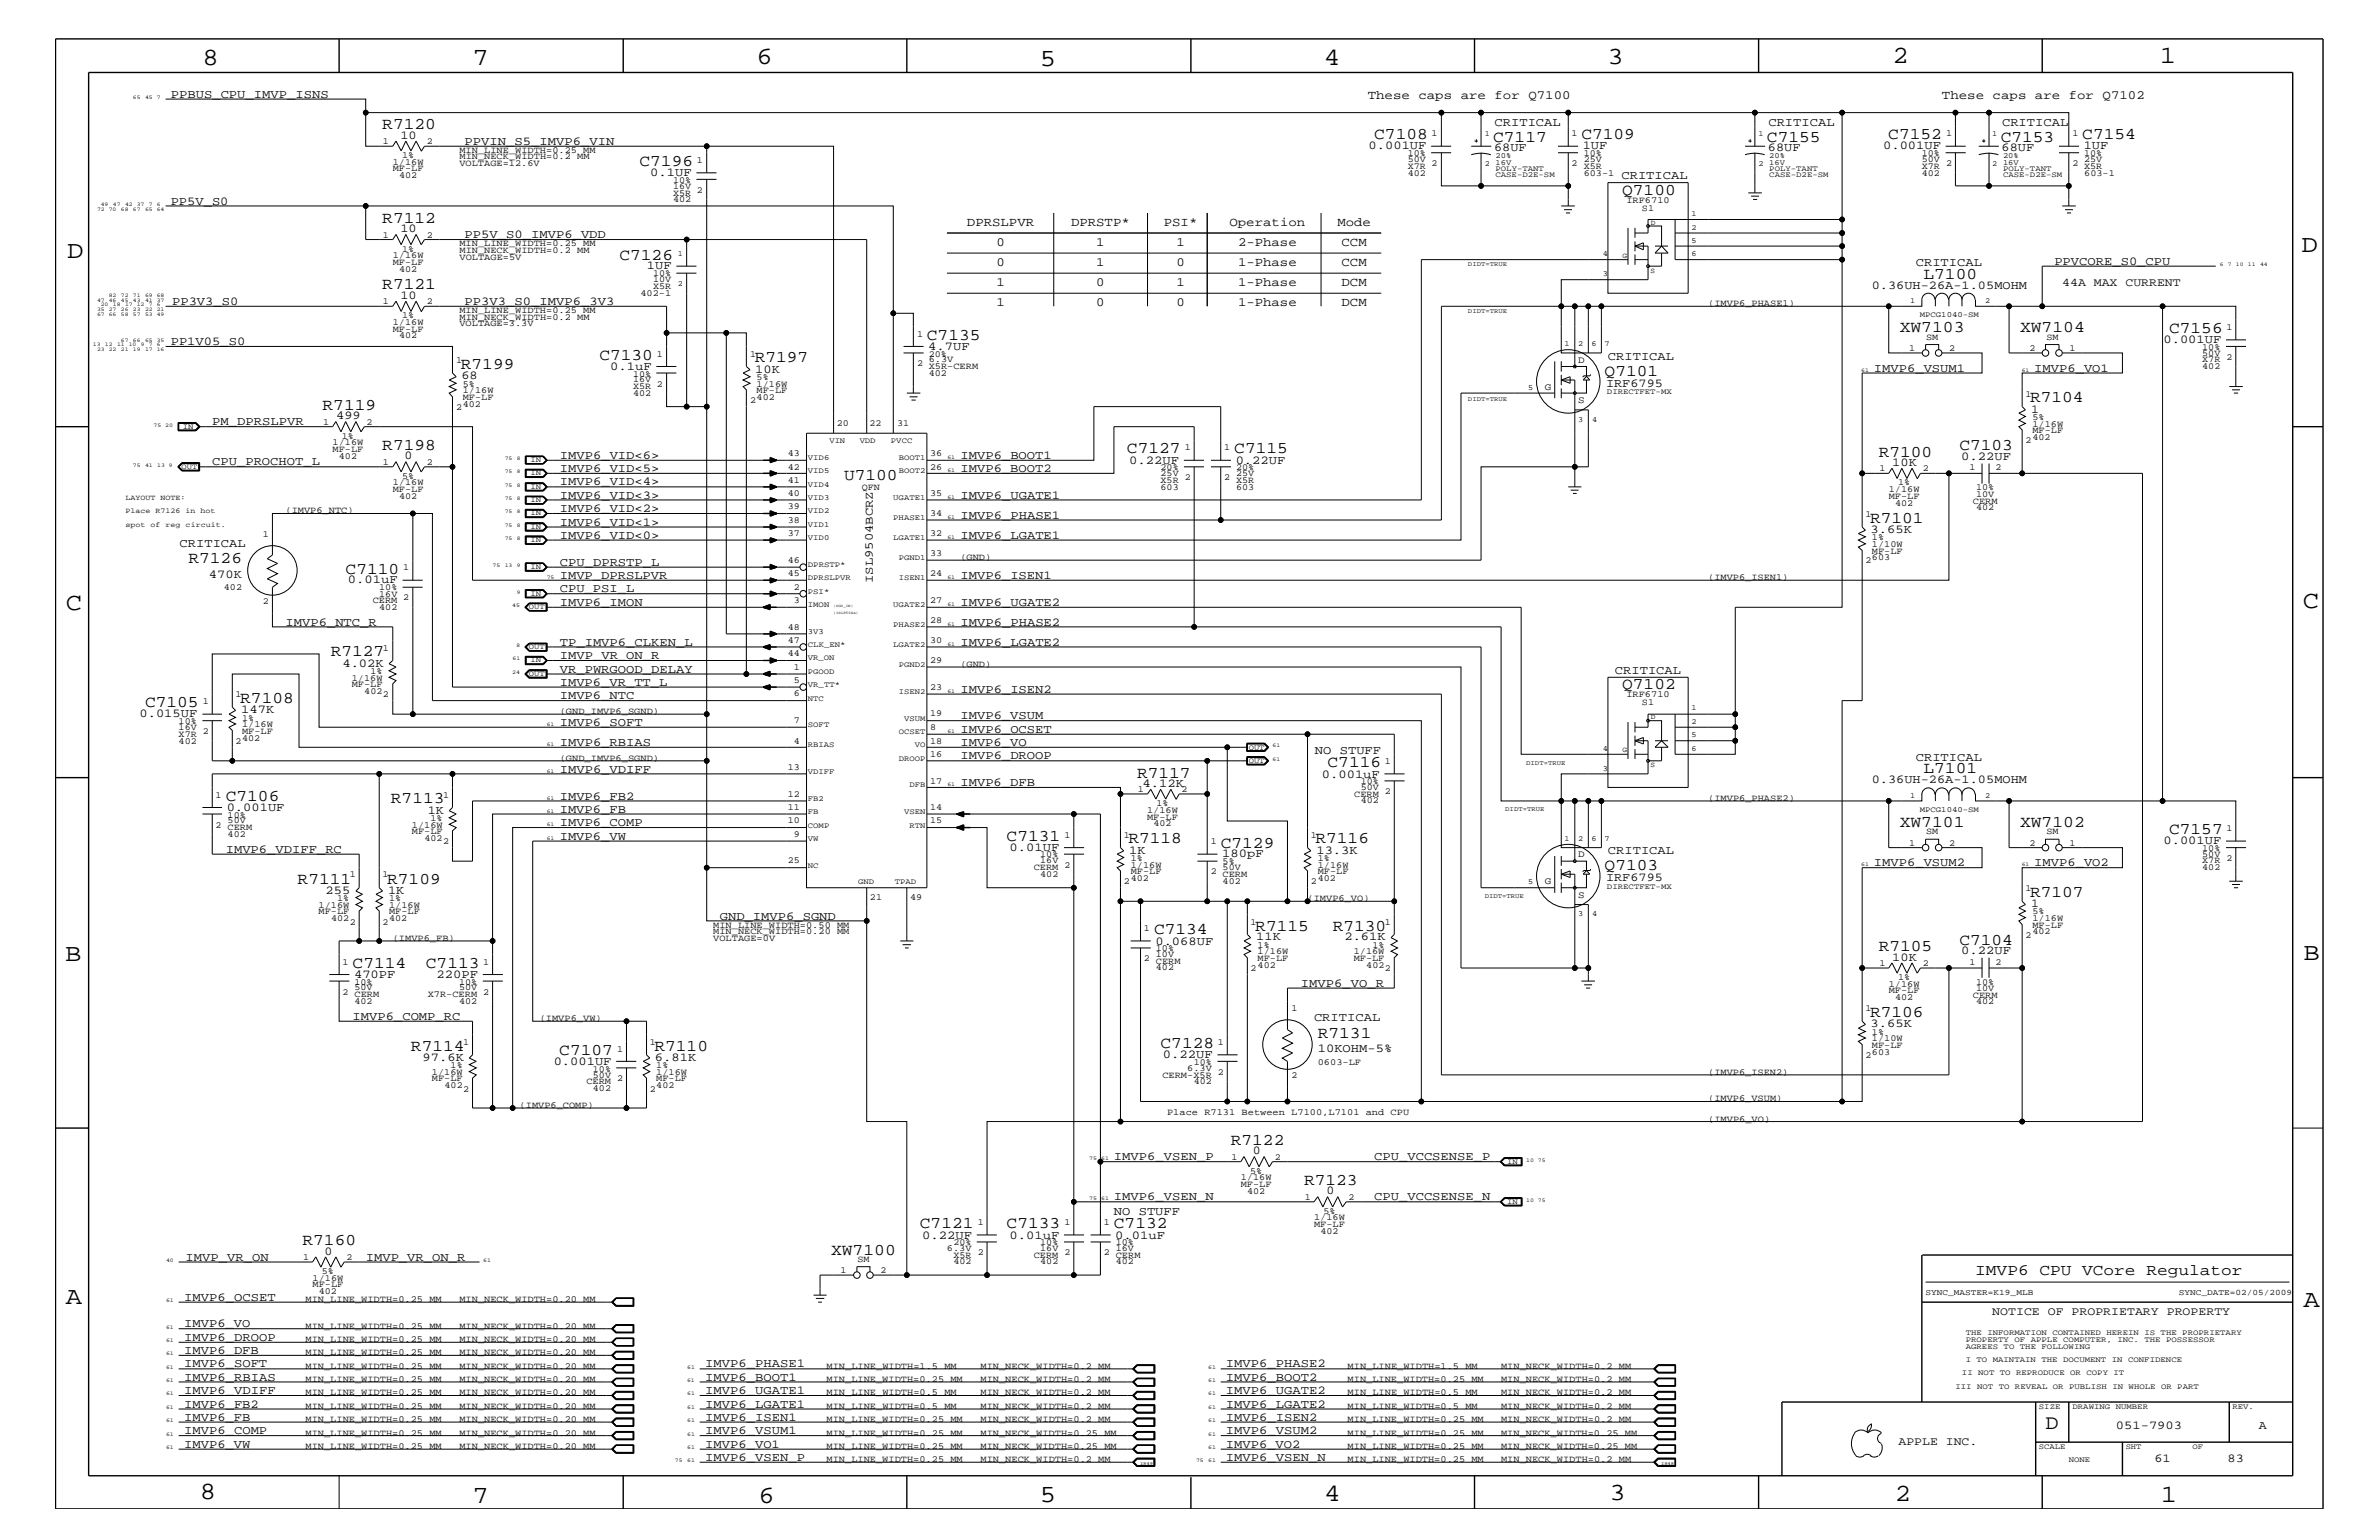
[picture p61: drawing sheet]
<svg xmlns="http://www.w3.org/2000/svg" width="432mm" height="279mm" viewBox="0 0 432 279" stroke-linecap="round" stroke-linejoin="round" font-family="sans-serif">
<defs><g id="words">
<g font-size="4.5">
<text x="36.7" y="11.7">8</text>
<text x="85.8" y="11.7">7</text>
<text x="137.3" y="11.5">6</text>
<text x="240.3" y="11.7">4</text>
<text x="291.8" y="11.5">3</text>
<text x="343.5" y="11.5">2</text>
<text x="392" y="11.5">1</text>
<text x="188.7" y="12.1">5</text>
<text x="12.2" y="46.8">D</text>
<text x="417.7" y="45.7">D</text>
<text x="11.9" y="110.6">C</text>
<text x="418" y="110.3">C</text>
<text x="11.9" y="174.3">B</text>
<text x="418.1" y="174.2">B</text>
<text x="11.9" y="236.7">A</text>
<text x="418.1" y="237.1">A</text>
<text x="36.2" y="271.9">8</text>
<text x="85.8" y="272.7">7</text>
<text x="137.7" y="272.7">6</text>
<text x="188.7" y="272.5">5</text>
<text x="240.4" y="272.3">4</text>
<text x="292.1" y="272.2">3</text>
<text x="343.9" y="272.3">2</text>
<text x="392.2" y="272.6">1</text>
</g>
<text font-size="3.7" x="371.3" y="259.3">D</text>
<g font-size="3">
<text x="69.4" y="23.5">R7120</text>
<text x="249.4" y="25.3">C7108</text>
<text x="271" y="25.7">C7117</text>
<text x="287" y="25.3">C7109</text>
<text x="320.7" y="25.7">C7155</text>
<text x="342.7" y="25.3">C7152</text>
<text x="363.1" y="25.7">C7153</text>
<text x="378" y="25.3">C7154</text>
<text x="116.1" y="30.2">C7196</text>
<text x="294.4" y="35.3">Q7100</text>
<text x="69.4" y="40.4">R7112</text>
<text x="112.4" y="47.1">C7126</text>
<text x="69.4" y="52.5">R7121</text>
<text x="349.1" y="50.7">L7100</text>
<text x="108.8" y="65.3">C7130</text>
<text x="137" y="65.7">R7197</text>
<text x="168.2" y="61.7">C7135</text>
<text x="344.8" y="60.3">XW7103</text>
<text x="366.6" y="60.3">XW7104</text>
<text x="393.7" y="60.4">C7156</text>
<text x="83.7" y="67">R7199</text>
<text x="291.3" y="68.2">Q7101</text>
<text x="58.5" y="74.4">R7119</text>
<text x="368.5" y="73">R7104</text>
<text x="69.4" y="81.6">R7198</text>
<text x="204.6" y="82.2">C7127</text>
<text x="224" y="82.2">C7115</text>
<text x="341" y="82.8">R7100</text>
<text x="355.6" y="81.6">C7103</text>
<text x="153.2" y="87.1">U7100</text>
<text x="339.4" y="94.9">R7101</text>
<text x="34.2" y="102.2">R7126</text>
<text x="62.7" y="104.1">C7110</text>
<text x="60" y="119.1">R7127</text>
<text x="294.4" y="125.1">Q7102</text>
<text x="26.3" y="128.3">C7105</text>
<text x="43.6" y="127.6">R7108</text>
<text x="206.4" y="141.1">R7117</text>
<text x="241" y="139.2">C7116</text>
<text x="349.1" y="140.3">L7101</text>
<text x="41" y="145.3">C7106</text>
<text x="71" y="145.7">R7113</text>
<text x="182.7" y="152.6">C7131</text>
<text x="204.8" y="153">R7118</text>
<text x="221.6" y="153.8">C7129</text>
<text x="238.8" y="153">R7116</text>
<text x="344.8" y="150.1">XW7101</text>
<text x="366.6" y="150.1">XW7102</text>
<text x="393.7" y="151.3">C7157</text>
<text x="54" y="160.3">R7111</text>
<text x="70.3" y="160.3">R7109</text>
<text x="291.3" y="157.9">Q7103</text>
<text x="368.5" y="162.8">R7107</text>
<text x="209.5" y="169.5">C7134</text>
<text x="227.8" y="168.9">R7115</text>
<text x="241.9" y="168.9">R7130</text>
<text x="341" y="172.6">R7105</text>
<text x="355.6" y="171.4">C7104</text>
<text x="64" y="175.6">C7114</text>
<text x="77.3" y="175.6">C7113</text>
<text x="339.4" y="184.6">R7106</text>
<text x="74.6" y="190.6">R7114</text>
<text x="101.5" y="191.4">C7107</text>
<text x="118.8" y="190.6">R7110</text>
<text x="210.7" y="190.2">C7128</text>
<text x="239.2" y="188.3">R7131</text>
<text x="223.4" y="207.7">R7122</text>
<text x="236.7" y="215">R7123</text>
<text x="54.9" y="225.9">R7160</text>
<text x="150.8" y="227.6">XW7100</text>
<text x="167" y="222.9">C7121</text>
<text x="182.7" y="222.9">C7133</text>
<text x="202.2" y="222.9">C7132</text>
</g>
<text font-size="2.9" x="358.5" y="231.3">IMVP6 CPU VCore Regulator</text>
<g font-size="2.3">
<text x="248.2" y="18">These caps are for Q7100</text>
<text x="352.5" y="18">These caps are for Q7102</text>
<text x="175.5" y="41">DPRSLPVR</text>
<text x="194.4" y="41">DPRSTP*</text>
<text x="211.2" y="41">PSI*</text>
<text x="223.1" y="41">Operation</text>
<text x="242.7" y="41">Mode</text>
<text x="180.8" y="44.6">0</text>
<text x="199" y="44.6">1</text>
<text x="213.5" y="44.6">1</text>
<text x="224.7" y="44.6">2-Phase</text>
<text x="243.5" y="44.6">CCM</text>
<text x="180.8" y="51.9">1</text>
<text x="180.8" y="48.3">0</text>
<text x="199" y="51.9">0</text>
<text x="199" y="48.3">1</text>
<text x="213.5" y="48.3">0</text>
<text x="213.5" y="51.9">1</text>
<text x="224.7" y="48.3">1-Phase</text>
<text x="224.7" y="51.9">1-Phase</text>
<text x="243.5" y="48.3">CCM</text>
<text x="243.5" y="51.9">DCM</text>
<text x="180.8" y="55.6">1</text>
<text x="199" y="55.6">0</text>
<text x="213.5" y="55.6">0</text>
<text x="224.7" y="55.6">1-Phase</text>
<text x="243.5" y="55.6">DCM</text>
</g>
<g font-size="2.2">
<text x="31" y="17.7">PPBUS_CPU_IMVP_ISNS</text>
<text x="271.3" y="22.9">CRITICAL</text>
<text x="321" y="22.9">CRITICAL</text>
<text x="363.4" y="22.9">CRITICAL</text>
<text x="72.7" y="25.2">10</text>
<text x="84.3" y="26.3">PPVIN_S5_IMVP6_VIN</text>
<text x="248.4" y="27.1">0.001UF</text>
<text x="271.2" y="27.4">68UF</text>
<text x="287.3" y="27.1">1UF</text>
<text x="320.9" y="27.4">68UF</text>
<text x="341.8" y="27.1">0.001UF</text>
<text x="363.3" y="27.4">68UF</text>
<text x="378.2" y="27.1">1UF</text>
<text x="118" y="31.9">0.1UF</text>
<text x="294.3" y="32.5">CRITICAL</text>
<text x="31" y="37.2">PP5V_S0</text>
<text x="72.7" y="42.1">10</text>
<text x="84.3" y="43.2">PP5V_S0_IMVP6_VDD</text>
<text x="117.4" y="48.9">1UF</text>
<text x="339.7" y="52.4">0.36UH-26A-1.05MOHM</text>
<text x="347.7" y="48.3">CRITICAL</text>
<text x="372.9" y="48">PPVCORE_S0_CPU</text>
<text x="31.2" y="55.3">PP3V3_S0</text>
<text x="72.7" y="54.2">10</text>
<text x="84.3" y="55.3">PP3V3_S0_IMVP6_3V3</text>
<text x="31" y="62.6">PP1V05_S0</text>
<text x="168.5" y="63.4">4.7UF</text>
<text x="291.8" y="65.3">CRITICAL</text>
<text x="392.7" y="62.3">0.001UF</text>
<text x="83.7" y="68.8">68</text>
<text x="110.7" y="67.1">0.1uF</text>
<text x="137.1" y="67.6">10K</text>
<text x="291.5" y="70.1">IRF6795</text>
<text x="340.1" y="67.5">IMVP6_VSUM1</text>
<text x="369.2" y="67.5">IMVP6_VO1</text>
<text x="38.5" y="77.2">PM_DPRSLPVR</text>
<text x="61" y="76.1">499</text>
<text x="368.6" y="74.9">1</text>
<text x="73.4" y="83.3">0</text>
<text x="101.6" y="83.3">IMVP6_VID&lt;6&gt;</text>
<text x="174.3" y="83.3">IMVP6_BOOT1</text>
<text x="356" y="83.5">0.22UF</text>
<text x="38.5" y="84.4">CPU_PROCHOT_L</text>
<text x="101.6" y="88.1">IMVP6_VID&lt;4&gt;</text>
<text x="101.6" y="85.6">IMVP6_VID&lt;5&gt;</text>
<text x="174.3" y="85.6">IMVP6_BOOT2</text>
<text x="205" y="84.1">0.22UF</text>
<text x="224.3" y="84.1">0.22UF</text>
<text x="343.5" y="84.5">10K</text>
<text x="101.6" y="90.5">IMVP6_VID&lt;3&gt;</text>
<text x="101.6" y="92.9">IMVP6_VID&lt;2&gt;</text>
<text x="101.6" y="95.4">IMVP6_VID&lt;1&gt;</text>
<text x="174.3" y="90.5">IMVP6_UGATE1</text>
<text x="174.3" y="94.2">IMVP6_PHASE1</text>
<text x="32.6" y="99.3">CRITICAL</text>
<text x="101.6" y="97.7">IMVP6_VID&lt;0&gt;</text>
<text x="174.3" y="97.7">IMVP6_LGATE1</text>
<text x="339.5" y="96.7">3.65K</text>
<text x="37.9" y="104.8">470K</text>
<text x="63.2" y="105.9">0.01uF</text>
<text x="101.6" y="102.6">CPU_DPRSTP_L</text>
<text x="101.6" y="107.5">CPU_PSI_L</text>
<text x="101.6" y="105">IMVP_DPRSLPVR</text>
<text x="158.4" y="105.8" transform="rotate(-90 158.4 105.8)">ISL9504BCRZ</text>
<text x="174.3" y="105">IMVP6_ISEN1</text>
<text x="51.8" y="113.6">IMVP6_NTC_R</text>
<text x="101.6" y="109.9">IMVP6_IMON</text>
<text x="174.3" y="113.6">IMVP6_PHASE2</text>
<text x="174.3" y="109.9">IMVP6_UGATE2</text>
<text x="101.6" y="117.2">TP_IMVP6_CLKEN_L</text>
<text x="101.6" y="119.6">IMVP_VR_ON_R</text>
<text x="174.3" y="117.2">IMVP6_LGATE2</text>
<text x="62.1" y="120.9">4.02K</text>
<text x="101.6" y="124.4">IMVP6_VR_TT_L</text>
<text x="101.6" y="122">VR_PWRGOOD_DELAY</text>
<text x="174.3" y="125.7">IMVP6_ISEN2</text>
<text x="293.1" y="122.3">CRITICAL</text>
<text x="25.3" y="130.2">0.015UF</text>
<text x="43.8" y="129.4">147K</text>
<text x="101.6" y="126.9">IMVP6_NTC</text>
<text x="101.6" y="131.7">IMVP6_SOFT</text>
<text x="174.3" y="130.5">IMVP6_VSUM</text>
<text x="101.6" y="135.3">IMVP6_RBIAS</text>
<text x="174.3" y="135.3">IMVP6_VO</text>
<text x="174.3" y="137.8">IMVP6_DROOP</text>
<text x="174.3" y="133">IMVP6_OCSET</text>
<text x="238.7" y="136.8">NO STUFF</text>
<text x="101.6" y="140.2">IMVP6_VDIFF</text>
<text x="174.3" y="142.6">IMVP6_DFB</text>
<text x="207.4" y="142.8">4.12K</text>
<text x="239.9" y="141.1">0.001uF</text>
<text x="339.7" y="142">0.36UH-26A-1.05MOHM</text>
<text x="347.7" y="138">CRITICAL</text>
<text x="41.1" y="147.1">0.001UF</text>
<text x="77.6" y="147.6">1K</text>
<text x="101.6" y="149.9">IMVP6_COMP</text>
<text x="101.6" y="145.1">IMVP6_FB2</text>
<text x="101.6" y="147.5">IMVP6_FB</text>
<text x="41" y="154.7">IMVP6_VDIFF_RC</text>
<text x="101.6" y="152.3">IMVP6_VW</text>
<text x="183.2" y="154.4">0.01UF</text>
<text x="205" y="154.9">1K</text>
<text x="221.8" y="155.6">180pF</text>
<text x="238.9" y="154.9">13.3K</text>
<text x="291.8" y="155">CRITICAL</text>
<text x="392.7" y="153.2">0.001UF</text>
<text x="291.5" y="159.9">IRF6795</text>
<text x="340.1" y="157.2">IMVP6_VSUM2</text>
<text x="369.2" y="157.2">IMVP6_VO2</text>
<text x="59.1" y="162.2">255</text>
<text x="70.4" y="162.2">1K</text>
<text x="130.6" y="166.9">GND_IMVP6_SGND</text>
<text x="368.6" y="164.5">1</text>
<text x="209.7" y="171.4">0.068UF</text>
<text x="228" y="170.6">11K</text>
<text x="244" y="170.6">2.61K</text>
<text x="356" y="173.2">0.22UF</text>
<text x="64.3" y="177.4">470PF</text>
<text x="79.2" y="177.4">220PF</text>
<text x="236.1" y="179">IMVP6_VO_R</text>
<text x="343.5" y="174.3">10K</text>
<text x="64" y="185">IMVP6_COMP_RC</text>
<text x="238.5" y="185.3">CRITICAL</text>
<text x="211.1" y="192">0.22UF</text>
<text x="239.2" y="190.9">10KOHM-5%</text>
<text x="339.5" y="186.4">3.65K</text>
<text x="76.7" y="192.5">97.6K</text>
<text x="100.5" y="193.2">0.001UF</text>
<text x="118.9" y="192.5">6.81K</text>
<text x="227.4" y="209.4">0</text>
<text x="202.2" y="210.5">IMVP6_VSEN_P</text>
<text x="249.4" y="210.5">CPU_VCCSENSE_P</text>
<text x="202.2" y="220.4">NO STUFF</text>
<text x="202.2" y="217.8">IMVP6_VSEN_N</text>
<text x="240.7" y="216.7">0</text>
<text x="249.4" y="217.8">CPU_VCCSENSE_N</text>
<text x="58.9" y="227.6">0</text>
<text x="167.4" y="224.7">0.22UF</text>
<text x="183.2" y="224.7">0.01uF</text>
<text x="202.4" y="224.7">0.01uF</text>
<text x="33.7" y="228.7">IMVP_VR_ON</text>
<text x="66.4" y="228.7">IMVP_VR_ON_R</text>
<text x="33.4" y="236">IMVP6_OCSET</text>
<text x="33.4" y="243.3">IMVP6_DROOP</text>
<text x="33.4" y="245.6">IMVP6_DFB</text>
<text x="33.4" y="240.8">IMVP6_VO</text>
<text x="33.4" y="250.6">IMVP6_RBIAS</text>
<text x="33.4" y="248.1">IMVP6_SOFT</text>
<text x="128" y="248.1">IMVP6_PHASE1</text>
<text x="128" y="250.6">IMVP6_BOOT1</text>
<text x="222.5" y="248.1">IMVP6_PHASE2</text>
<text x="222.5" y="250.6">IMVP6_BOOT2</text>
<text x="33.4" y="257.8">IMVP6_FB</text>
<text x="33.4" y="255.4">IMVP6_FB2</text>
<text x="33.4" y="252.9">IMVP6_VDIFF</text>
<text x="128" y="255.4">IMVP6_LGATE1</text>
<text x="128" y="252.9">IMVP6_UGATE1</text>
<text x="128" y="257.8">IMVP6_ISEN1</text>
<text x="222.5" y="252.9">IMVP6_UGATE2</text>
<text x="222.5" y="257.8">IMVP6_ISEN2</text>
<text x="222.5" y="255.4">IMVP6_LGATE2</text>
<text x="33.4" y="260.2">IMVP6_COMP</text>
<text x="33.4" y="262.7">IMVP6_VW</text>
<text x="128" y="262.7">IMVP6_VO1</text>
<text x="128" y="260.2">IMVP6_VSUM1</text>
<text x="222.5" y="260.2">IMVP6_VSUM2</text>
<text x="222.5" y="262.7">IMVP6_VO2</text>
<text x="384" y="259.3">051-7903</text>
<text x="410" y="259.3">A</text>
<text x="128" y="265">IMVP6_VSEN_P</text>
<text x="222.5" y="265">IMVP6_VSEN_N</text>
<text x="391" y="265.3">61</text>
<text x="404.3" y="265.3">83</text>
</g>
<g font-size="2.1">
<text x="374.3" y="51.9">44A MAX CURRENT</text>
<text x="361.6" y="238.6">NOTICE OF PROPRIETARY PROPERTY</text>
<text x="344.6" y="262.2">APPLE INC.</text>
</g>
<g font-size="1.8">
<text x="286.4" y="65.9">D</text>
<text x="280.4" y="70.7">G</text>
<text x="286.4" y="73.2">S</text>
<text x="286.4" y="155.6">D</text>
<text x="280.4" y="160.5">G</text>
<text x="286.4" y="162.8">S</text>
</g>
<g font-size="1.7">
<text x="69.5" y="26.1">1</text>
<text x="71.3" y="29.9">1/16W</text>
<text x="73" y="28.6">1%</text>
<text x="77.5" y="26.1">2</text>
<text x="83.4" y="27.7">MIN_LINE_WIDTH=0.25 MM</text>
<text x="83.4" y="28.9">MIN_NECK_WIDTH=0.2 MM</text>
<text x="126.5" y="29.5">1</text>
<text x="255.5" y="28.3">10%</text>
<text x="255.5" y="29.4">50V</text>
<text x="259.8" y="24.7">1</text>
<text x="285.2" y="24.7">1</text>
<text x="287.4" y="28.3">10%</text>
<text x="287.4" y="29.4">25V</text>
<text x="348.8" y="28.3">10%</text>
<text x="348.8" y="29.4">50V</text>
<text x="353.2" y="24.7">1</text>
<text x="376.2" y="24.7">1</text>
<text x="378.3" y="28.3">10%</text>
<text x="378.3" y="29.4">25V</text>
<text x="71.3" y="31.1">MF-LF</text>
<text x="72.4" y="32.3">402</text>
<text x="83.4" y="30.2">VOLTAGE=12.6V</text>
<text x="122.2" y="35.5">X5R</text>
<text x="122.2" y="33.1">10%</text>
<text x="122.2" y="34.2">16V</text>
<text x="126.5" y="35">2</text>
<text x="255.5" y="30.6">X7R</text>
<text x="255.5" y="31.9">402</text>
<text x="259.8" y="30.2">2</text>
<text x="285.2" y="30.2">2</text>
<text x="287.4" y="30.6">X5R</text>
<text x="287.4" y="31.9">603-1</text>
<text x="348.8" y="30.6">X7R</text>
<text x="348.8" y="31.9">402</text>
<text x="353.2" y="30.2">2</text>
<text x="376.2" y="30.2">2</text>
<text x="378.3" y="30.6">X5R</text>
<text x="378.3" y="31.9">603-1</text>
<text x="122.2" y="36.7">402</text>
<text x="295.2" y="36.9">IRF6710</text>
<text x="298" y="38.2">S1</text>
<text x="69.5" y="43.1">1</text>
<text x="71.3" y="46.8">1/16W</text>
<text x="73" y="45.7">1%</text>
<text x="77.5" y="43.1">2</text>
<text x="83.4" y="47.1">VOLTAGE=5V</text>
<text x="83.4" y="44.6">MIN_LINE_WIDTH=0.25 MM</text>
<text x="83.4" y="45.9">MIN_NECK_WIDTH=0.2 MM</text>
<text x="71.3" y="48">MF-LF</text>
<text x="72.4" y="49.3">402</text>
<text x="116.2" y="53.6">402-1</text>
<text x="118.5" y="52.4">X5R</text>
<text x="118.5" y="50.2">10%</text>
<text x="118.5" y="51.3">10V</text>
<text x="69.5" y="55.2">1</text>
<text x="71.3" y="59">1/16W</text>
<text x="73" y="57.8">1%</text>
<text x="77.5" y="55.2">2</text>
<text x="83.4" y="59.2">VOLTAGE=3.3V</text>
<text x="83.4" y="56.8">MIN_LINE_WIDTH=0.25 MM</text>
<text x="83.4" y="58">MIN_NECK_WIDTH=0.2 MM</text>
<text x="310" y="55.6">(IMVP6_PHASE1)</text>
<text x="404.1" y="59.8">1</text>
<text x="71.3" y="60.2">MF-LF</text>
<text x="72.4" y="61.4">402</text>
<text x="82.8" y="65.9">1</text>
<text x="119.2" y="64.7">1</text>
<text x="136.1" y="64.7">1</text>
<text x="166.5" y="61.1">1</text>
<text x="168.6" y="64.7">20%</text>
<text x="168.6" y="65.7">6.3V</text>
<text x="346.5" y="63.7">1</text>
<text x="349.6" y="61.7">SM</text>
<text x="353.8" y="63.7">2</text>
<text x="368.3" y="63.7">2</text>
<text x="371.4" y="61.7">SM</text>
<text x="375.6" y="63.7">1</text>
<text x="399.7" y="65.7">X7R</text>
<text x="399.7" y="63.4">10%</text>
<text x="399.7" y="64.5">50V</text>
<text x="404.1" y="65.3">2</text>
<text x="84" y="70.1">5%</text>
<text x="84" y="71.3">1/16W</text>
<text x="114.9" y="70.6">X5R</text>
<text x="114.9" y="71.8">402</text>
<text x="114.9" y="68.4">10%</text>
<text x="114.9" y="69.4">16V</text>
<text x="119.2" y="70.1">2</text>
<text x="137.3" y="71.3">MF-LF</text>
<text x="137.3" y="68.9">5%</text>
<text x="137.3" y="70.1">1/16W</text>
<text x="166.5" y="66.5">2</text>
<text x="168.6" y="67">X5R-CERM</text>
<text x="168.6" y="68.2">402</text>
<text x="367.6" y="72">1</text>
<text x="399.7" y="67">402</text>
<text x="58.7" y="77.1">1</text>
<text x="66.5" y="77.1">2</text>
<text x="82.8" y="74.4">2</text>
<text x="84" y="72.6">MF-LF</text>
<text x="84" y="73.8">402</text>
<text x="136.1" y="73.2">2</text>
<text x="137.3" y="72.6">402</text>
<text x="151.9" y="77.3">20</text>
<text x="157.8" y="77.3">22</text>
<text x="162.8" y="77.3">31</text>
<text x="368.9" y="76.2">5%</text>
<text x="368.9" y="77.4">1/16W</text>
<text x="60.4" y="82">MF-LF</text>
<text x="60.4" y="80.8">1/16W</text>
<text x="61.5" y="83.3">402</text>
<text x="62.1" y="79.6">1%</text>
<text x="143" y="82.7">43</text>
<text x="168.8" y="82.7">36</text>
<text x="215.1" y="81.6">1</text>
<text x="222.2" y="81.6">1</text>
<text x="367.6" y="80.5">2</text>
<text x="368.9" y="78.6">MF-LF</text>
<text x="368.9" y="79.9">402</text>
<text x="69.5" y="84.4">1</text>
<text x="71.3" y="89.3">MF-LF</text>
<text x="71.3" y="88.1">1/16W</text>
<text x="73" y="86.9">5%</text>
<text x="77.5" y="84.4">2</text>
<text x="143" y="87.6">41</text>
<text x="143" y="85.2">42</text>
<text x="156.4" y="88.8">QFN</text>
<text x="168.8" y="85.2">26</text>
<text x="210.7" y="88.8">603</text>
<text x="210.7" y="85.3">20%</text>
<text x="210.7" y="86.4">25V</text>
<text x="210.7" y="87.6">X5R</text>
<text x="215.1" y="87.1">2</text>
<text x="222.2" y="87.1">2</text>
<text x="224.4" y="87.6">X5R</text>
<text x="224.4" y="88.8">603</text>
<text x="224.4" y="85.3">20%</text>
<text x="224.4" y="86.4">25V</text>
<text x="341.1" y="85.5">1</text>
<text x="342.8" y="89.3">1/16W</text>
<text x="344.5" y="88.1">1%</text>
<text x="349" y="85.5">2</text>
<text x="357.5" y="85.3">1</text>
<text x="358.7" y="88.9">10%</text>
<text x="362.2" y="85.3">2</text>
<text x="51.8" y="93.2">(IMVP6_NTC)</text>
<text x="72.4" y="90.5">402</text>
<text x="143" y="94.9">38</text>
<text x="143" y="92.4">39</text>
<text x="143" y="90">40</text>
<text x="168.8" y="93.7">34</text>
<text x="168.8" y="90">35</text>
<text x="338.6" y="93.8">1</text>
<text x="342.8" y="90.5">MF-LF</text>
<text x="344" y="91.7">402</text>
<text x="358.1" y="91.4">CERM</text>
<text x="358.7" y="92.6">402</text>
<text x="358.7" y="90.1">10V</text>
<text x="47.7" y="97.4">1</text>
<text x="143" y="97.3">37</text>
<text x="168.8" y="101">33</text>
<text x="168.8" y="97.3">32</text>
<text x="174.3" y="101.6">(GND)</text>
<text x="339.8" y="100.4">MF-LF</text>
<text x="339.8" y="101.6">603</text>
<text x="339.8" y="98">1%</text>
<text x="339.8" y="99.3">1/10W</text>
<text x="40.6" y="107.1">402</text>
<text x="68.8" y="107.1">10%</text>
<text x="73.2" y="103.5">1</text>
<text x="143" y="104.6">45</text>
<text x="143" y="102.1">46</text>
<text x="144.1" y="107">2</text>
<text x="168.8" y="104.6">24</text>
<text x="310" y="105.3">(IMVP6_ISEN1)</text>
<text x="338.6" y="102.2">2</text>
<text x="47.7" y="109.5">2</text>
<text x="67.6" y="109.4">CERM</text>
<text x="68.8" y="110.6">402</text>
<text x="68.8" y="108.2">16V</text>
<text x="73.2" y="108.9">2</text>
<text x="144.1" y="109.4">3</text>
<text x="168.8" y="113.1">28</text>
<text x="168.8" y="109.4">27</text>
<text x="69.5" y="118.1">1</text>
<text x="143" y="114.2">48</text>
<text x="143" y="116.7">47</text>
<text x="143" y="119.1">44</text>
<text x="168.8" y="116.7">30</text>
<text x="63.8" y="123.5">1/16W</text>
<text x="63.8" y="124.7">MF-LF</text>
<text x="66.1" y="125.9">402</text>
<text x="67.2" y="122.3">1%</text>
<text x="144.1" y="121.5">1</text>
<text x="144.1" y="124">5</text>
<text x="168.8" y="120.3">29</text>
<text x="168.8" y="125.2">23</text>
<text x="174.3" y="121">(GND)</text>
<text x="32.4" y="131.3">10%</text>
<text x="36.8" y="127.7">1</text>
<text x="42.8" y="126.5">1</text>
<text x="43.9" y="130.8">1%</text>
<text x="43.9" y="131.9">1/16W</text>
<text x="69.5" y="126.5">2</text>
<text x="101.6" y="129.6">(GND_IMVP6_SGND)</text>
<text x="144.1" y="126.4">6</text>
<text x="144.1" y="131.3">7</text>
<text x="168.8" y="130">19</text>
<text x="295.2" y="126.5">IRF6710</text>
<text x="298" y="128">S1</text>
<text x="32.4" y="133.6">X7R 2</text>
<text x="32.4" y="134.9">402</text>
<text x="32.4" y="132.4">16V</text>
<text x="42.8" y="135">2</text>
<text x="43.9" y="133.2">MF-LF</text>
<text x="43.9" y="134.4">402</text>
<text x="144.1" y="134.9">4</text>
<text x="168.8" y="132.4">8</text>
<text x="168.8" y="137.3">16</text>
<text x="168.8" y="134.9">18</text>
<text x="101.6" y="138">(GND_IMVP6_SGND)</text>
<text x="143" y="139.7">13</text>
<text x="168.8" y="142.2">17</text>
<text x="206.5" y="143.7">1</text>
<text x="214.5" y="143.7">2</text>
<text x="247" y="142.3">10%</text>
<text x="247" y="143.4">50V</text>
<text x="251.4" y="138.6">1</text>
<text x="39.1" y="144.7">1</text>
<text x="41.3" y="148.4">10%</text>
<text x="41.3" y="149.4">50V</text>
<text x="78.1" y="149">1%</text>
<text x="80.4" y="144.7">1</text>
<text x="143" y="149.4">10</text>
<text x="143" y="147">11</text>
<text x="143" y="144.6">12</text>
<text x="168.8" y="149.4">15</text>
<text x="168.8" y="147">14</text>
<text x="208.2" y="147.5">1/16W</text>
<text x="208.2" y="148.7">MF-LF</text>
<text x="209.3" y="149.9">402</text>
<text x="209.9" y="146.2">1%</text>
<text x="245.8" y="144.6">CERM</text>
<text x="247" y="145.7">402</text>
<text x="251.4" y="144">2</text>
<text x="310" y="145.3">(IMVP6_PHASE2)</text>
<text x="39.1" y="150.1">2</text>
<text x="41.3" y="150.7">CERM</text>
<text x="41.3" y="151.8">402</text>
<text x="74.8" y="151.3">MF-LF</text>
<text x="74.8" y="150.1">1/16W</text>
<text x="77" y="152.6">402</text>
<text x="80.4" y="153.2">2</text>
<text x="144.1" y="151.8">9</text>
<text x="188.8" y="155.6">10%</text>
<text x="193.2" y="152">1</text>
<text x="204" y="152">1</text>
<text x="219.8" y="153.2">1</text>
<text x="237.9" y="152">1</text>
<text x="346.5" y="153.4">1</text>
<text x="349.6" y="151.3">SM</text>
<text x="353.8" y="153.4">2</text>
<text x="368.3" y="153.4">2</text>
<text x="371.4" y="151.3">SM</text>
<text x="375.6" y="153.4">1</text>
<text x="399.7" y="154.4">10%</text>
<text x="399.7" y="155.5">50V</text>
<text x="404.1" y="150.7">1</text>
<text x="63.5" y="159.2">1</text>
<text x="69.4" y="159.2">1</text>
<text x="143" y="156.7">25</text>
<text x="187.6" y="157.9">CERM</text>
<text x="188.8" y="159.1">402</text>
<text x="188.8" y="156.7">16V</text>
<text x="193.2" y="157.4">2</text>
<text x="204" y="160.5">2</text>
<text x="205.2" y="158.6">MF-LF</text>
<text x="205.2" y="159.9">402</text>
<text x="205.2" y="156.2">1%</text>
<text x="205.2" y="157.4">1/16W</text>
<text x="219.8" y="158.6">2</text>
<text x="221.9" y="159.1">CERM</text>
<text x="221.9" y="160.3">402</text>
<text x="221.9" y="156.8">5%</text>
<text x="221.9" y="157.9">50V</text>
<text x="237.9" y="160.5">2</text>
<text x="239.2" y="158.6">MF-LF</text>
<text x="239.2" y="159.9">402</text>
<text x="239.2" y="156.2">1%</text>
<text x="239.2" y="157.4">1/16W</text>
<text x="367.6" y="161.7">1</text>
<text x="399.7" y="156.7">X7R 2</text>
<text x="399.7" y="157.9">402</text>
<text x="57.8" y="165.9">MF-LF</text>
<text x="57.8" y="164.7">1/16W</text>
<text x="60.1" y="167.1">402</text>
<text x="61.2" y="163.5">1%</text>
<text x="63.5" y="167.8">2</text>
<text x="69.4" y="167.8">2</text>
<text x="70.6" y="165.9">MF-LF</text>
<text x="70.6" y="167.1">402</text>
<text x="70.6" y="163.5">1%</text>
<text x="70.6" y="164.7">1/16W</text>
<text x="157.9" y="163.4">21</text>
<text x="165.2" y="163.4">49</text>
<text x="227" y="167.8">1</text>
<text x="237.3" y="163.5">(IMVP6_VO)</text>
<text x="251.4" y="167.8">1</text>
<text x="368.9" y="165.9">5%</text>
<text x="368.9" y="167.1">1/16W</text>
<text x="71.3" y="170.7">(IMVP6_FB)</text>
<text x="129.5" y="169.5">MIN_NECK_WIDTH=0.20 MM</text>
<text x="129.5" y="170.7">VOLTAGE=0V</text>
<text x="129.5" y="168.3">MIN_LINE_WIDTH=0.50 MM</text>
<text x="207.6" y="168.9">1</text>
<text x="209.8" y="172.6">10%</text>
<text x="209.8" y="173.7">10V</text>
<text x="228.3" y="172">1%</text>
<text x="228.3" y="173.2">1/16W</text>
<text x="245.7" y="173.2">1/16W</text>
<text x="249.1" y="172">1%</text>
<text x="367.6" y="170.1">2</text>
<text x="368.9" y="168.3">MF-LF</text>
<text x="368.9" y="169.5">402</text>
<text x="62.1" y="175">1</text>
<text x="64.3" y="178.7">10%</text>
<text x="64.3" y="179.7">50V</text>
<text x="83.3" y="178.7">10%</text>
<text x="83.3" y="179.7">50V</text>
<text x="87.7" y="175">1</text>
<text x="207.6" y="174.4">2</text>
<text x="209.8" y="174.9">CERM</text>
<text x="209.8" y="176.1">402</text>
<text x="227" y="176.2">2</text>
<text x="228.3" y="174.4">MF-LF</text>
<text x="228.3" y="175.6">402</text>
<text x="245.7" y="174.4">MF-LF</text>
<text x="248" y="175.6">402</text>
<text x="251.4" y="176.2">2</text>
<text x="341.1" y="175.2">1</text>
<text x="342.8" y="179">1/16W</text>
<text x="344.5" y="177.7">1%</text>
<text x="349" y="175.2">2</text>
<text x="357.5" y="175">1</text>
<text x="358.7" y="178.7">10%</text>
<text x="358.7" y="179.9">10V</text>
<text x="362.2" y="175">2</text>
<text x="62.1" y="180.5">2</text>
<text x="64.3" y="181">CERM</text>
<text x="64.3" y="182.1">402</text>
<text x="77.6" y="181">X7R-CERM</text>
<text x="83.3" y="182.1">402</text>
<text x="87.7" y="180.5">2</text>
<text x="98" y="185.3">(IMVP6_VW)</text>
<text x="234.4" y="183.5">1</text>
<text x="338.6" y="183.5">1</text>
<text x="342.8" y="180.2">MF-LF</text>
<text x="344" y="181.4">402</text>
<text x="358.1" y="181">CERM</text>
<text x="358.7" y="182.2">402</text>
<text x="84.1" y="189.5">1</text>
<text x="112" y="190.8">1</text>
<text x="117.9" y="189.5">1</text>
<text x="221.1" y="189.5">1</text>
<text x="338.6" y="192">2</text>
<text x="339.8" y="190.2">MF-LF</text>
<text x="339.8" y="191.4">603</text>
<text x="339.8" y="187.7">1%</text>
<text x="339.8" y="188.9">1/10W</text>
<text x="78.4" y="196.2">MF-LF</text>
<text x="78.4" y="195">1/16W</text>
<text x="80.7" y="197.4">402</text>
<text x="81.8" y="193.7">1%</text>
<text x="106.4" y="196.7">CERM</text>
<text x="107.6" y="197.9">402</text>
<text x="107.6" y="194.4">10%</text>
<text x="107.6" y="195.5">50V</text>
<text x="112" y="196.2">2</text>
<text x="119.1" y="196.2">MF-LF</text>
<text x="119.1" y="197.4">402</text>
<text x="119.1" y="193.7">1%</text>
<text x="119.1" y="195">1/16W</text>
<text x="211" y="195.5">CERM-X5R</text>
<text x="215.5" y="194.3">6.3V</text>
<text x="216.7" y="196.7">402</text>
<text x="216.7" y="193.2">10%</text>
<text x="221.1" y="195">2</text>
<text x="234.4" y="195.6">2</text>
<text x="239.2" y="193.2">0603-LF</text>
<text x="310" y="195">(IMVP6_ISEN2)</text>
<text x="84.1" y="198.1">2</text>
<text x="94.3" y="201">(IMVP6_COMP)</text>
<text x="117.9" y="198.1">2</text>
<text x="211.8" y="202.3">Place R7131 Between L7100,L7101 and CPU</text>
<text x="310" y="199.8">(IMVP6_VSUM)</text>
<text x="310" y="203.5">(IMVP6_VO)</text>
<text x="223.5" y="210.4">1</text>
<text x="225.2" y="215.3">MF-LF</text>
<text x="225.2" y="214.2">1/16W</text>
<text x="226.9" y="213">5%</text>
<text x="231.4" y="210.4">2</text>
<text x="226.4" y="216.6">402</text>
<text x="236.8" y="217.7">1</text>
<text x="238.5" y="221.4">1/16W</text>
<text x="240.2" y="220.2">5%</text>
<text x="244.8" y="217.7">2</text>
<text x="171.9" y="227">6.3V</text>
<text x="173.1" y="225.9">20%</text>
<text x="177.5" y="222.3">1</text>
<text x="177.5" y="227.7">2</text>
<text x="188.8" y="225.9">10%</text>
<text x="188.8" y="227">16V</text>
<text x="193.2" y="222.3">1</text>
<text x="193.2" y="227.7">2</text>
<text x="200.3" y="222.3">1</text>
<text x="200.3" y="227.7">2</text>
<text x="202.5" y="225.9">10%</text>
<text x="202.5" y="227">16V</text>
<text x="238.5" y="222.6">MF-LF</text>
<text x="239.6" y="223.9">402</text>
<text x="55" y="228.5">1</text>
<text x="56.7" y="233.5">MF-LF</text>
<text x="56.7" y="232.4">1/16W</text>
<text x="58.4" y="231.1">5%</text>
<text x="62.9" y="228.5">2</text>
<text x="152.5" y="231">1</text>
<text x="155.6" y="229">SM</text>
<text x="159.8" y="231">2</text>
<text x="173.1" y="228.2">X5R</text>
<text x="173.1" y="229.4">402</text>
<text x="187.6" y="228.2">CERM</text>
<text x="188.8" y="229.4">402</text>
<text x="202.5" y="228.2">CERM</text>
<text x="202.5" y="229.4">402</text>
<text x="55.5" y="236.2">MIN_LINE_WIDTH=0.25 MM</text>
<text x="57.9" y="234.7">402</text>
<text x="83.4" y="236.2">MIN_NECK_WIDTH=0.20 MM</text>
<text x="55.5" y="243.5">MIN_LINE_WIDTH=0.25 MM</text>
<text x="55.5" y="245.9">MIN_LINE_WIDTH=0.25 MM</text>
<text x="55.5" y="241.1">MIN_LINE_WIDTH=0.25 MM</text>
<text x="83.4" y="243.5">MIN_NECK_WIDTH=0.20 MM</text>
<text x="83.4" y="245.9">MIN_NECK_WIDTH=0.20 MM</text>
<text x="83.4" y="241.1">MIN_NECK_WIDTH=0.20 MM</text>
<text x="55.5" y="248.4">MIN_LINE_WIDTH=0.25 MM</text>
<text x="55.5" y="250.7">MIN_LINE_WIDTH=0.25 MM</text>
<text x="83.4" y="248.4">MIN_NECK_WIDTH=0.20 MM</text>
<text x="83.4" y="250.7">MIN_NECK_WIDTH=0.20 MM</text>
<text x="150" y="248.4">MIN_LINE_WIDTH=1.5 MM</text>
<text x="150" y="250.7">MIN_LINE_WIDTH=0.25 MM</text>
<text x="178" y="250.7">MIN_NECK_WIDTH=0.2 MM</text>
<text x="178" y="248.4">MIN_NECK_WIDTH=0.2 MM</text>
<text x="244.6" y="248.4">MIN_LINE_WIDTH=1.5 MM</text>
<text x="244.6" y="250.7">MIN_LINE_WIDTH=0.25 MM</text>
<text x="272.5" y="250.7">MIN_NECK_WIDTH=0.2 MM</text>
<text x="272.5" y="248.4">MIN_NECK_WIDTH=0.2 MM</text>
<text x="55.5" y="255.6">MIN_LINE_WIDTH=0.25 MM</text>
<text x="55.5" y="253.2">MIN_LINE_WIDTH=0.25 MM</text>
<text x="83.4" y="255.6">MIN_NECK_WIDTH=0.20 MM</text>
<text x="83.4" y="253.2">MIN_NECK_WIDTH=0.20 MM</text>
<text x="150" y="255.6">MIN_LINE_WIDTH=0.5 MM</text>
<text x="150" y="253.2">MIN_LINE_WIDTH=0.5 MM</text>
<text x="178" y="255.6">MIN_NECK_WIDTH=0.2 MM</text>
<text x="178" y="253.2">MIN_NECK_WIDTH=0.2 MM</text>
<text x="244.6" y="253.2">MIN_LINE_WIDTH=0.5 MM</text>
<text x="244.6" y="255.6">MIN_LINE_WIDTH=0.5 MM</text>
<text x="272.5" y="253.2">MIN_NECK_WIDTH=0.2 MM</text>
<text x="272.5" y="255.6">MIN_NECK_WIDTH=0.2 MM</text>
<text x="55.5" y="258">MIN_LINE_WIDTH=0.25 MM</text>
<text x="55.5" y="260.5">MIN_LINE_WIDTH=0.25 MM</text>
<text x="55.5" y="262.9">MIN_LINE_WIDTH=0.25 MM</text>
<text x="83.4" y="258">MIN_NECK_WIDTH=0.20 MM</text>
<text x="83.4" y="260.5">MIN_NECK_WIDTH=0.20 MM</text>
<text x="83.4" y="262.9">MIN_NECK_WIDTH=0.20 MM</text>
<text x="150" y="262.9">MIN_LINE_WIDTH=0.25 MM</text>
<text x="150" y="260.5">MIN_LINE_WIDTH=0.25 MM</text>
<text x="150" y="258">MIN_LINE_WIDTH=0.25 MM</text>
<text x="178" y="262.9">MIN_NECK_WIDTH=0.25 MM</text>
<text x="178" y="258">MIN_NECK_WIDTH=0.2 MM</text>
<text x="178" y="260.5">MIN_NECK_WIDTH=0.25 MM</text>
<text x="244.6" y="260.5">MIN_LINE_WIDTH=0.25 MM</text>
<text x="244.6" y="262.9">MIN_LINE_WIDTH=0.25 MM</text>
<text x="244.6" y="258">MIN_LINE_WIDTH=0.25 MM</text>
<text x="272.5" y="258">MIN_NECK_WIDTH=0.2 MM</text>
<text x="272.5" y="260.5">MIN_NECK_WIDTH=0.25 MM</text>
<text x="272.5" y="262.9">MIN_NECK_WIDTH=0.25 MM</text>
<text x="150" y="265.3">MIN_LINE_WIDTH=0.25 MM</text>
<text x="178" y="265.3">MIN_NECK_WIDTH=0.2 MM</text>
<text x="244.6" y="265.3">MIN_LINE_WIDTH=0.25 MM</text>
<text x="272.5" y="265.3">MIN_NECK_WIDTH=0.2 MM</text>
</g>
<g font-size="1.5">
<text x="349.5" y="235">SYNC_MASTER=K19_MLB</text>
<text x="395.5" y="235">SYNC_DATE=02/05/2009</text>
</g>
<g font-size="1.4">
<text x="269.5" y="24.7">1</text>
<text x="271.4" y="28.6">20%</text>
<text x="271.4" y="29.9">16V</text>
<text x="319.2" y="24.7">1</text>
<text x="321.1" y="28.6">20%</text>
<text x="321.1" y="29.9">16V</text>
<text x="361.6" y="24.7">1</text>
<text x="363.6" y="28.6">20%</text>
<text x="363.6" y="29.9">16V</text>
<text x="269.5" y="30.2">2</text>
<text x="271.4" y="32.2">CASE-D2E-SM</text>
<text x="271.4" y="31">POLY-TANT</text>
<text x="319.2" y="30.2">2</text>
<text x="321.1" y="32.2">CASE-D2E-SM</text>
<text x="321.1" y="31">POLY-TANT</text>
<text x="361.6" y="30.2">2</text>
<text x="363.6" y="32.2">CASE-D2E-SM</text>
<text x="363.6" y="31">POLY-TANT</text>
<text x="299.6" y="40.8">D</text>
<text x="307" y="39.2">1</text>
<text x="307" y="41.7">2</text>
<text x="123" y="46.5">1</text>
<text x="290.9" y="46.5">4</text>
<text x="294.5" y="46.8">G</text>
<text x="307" y="44.1">5</text>
<text x="307" y="46.5">6</text>
<text x="123" y="51.9">2</text>
<text x="290.9" y="50.2">3</text>
<text x="299.6" y="49.6">S</text>
<text x="346.7" y="55">1</text>
<text x="348.4" y="57.5">MPCG1040-SM</text>
<text x="360.3" y="55">2</text>
<text x="284" y="62.9">1</text>
<text x="286.4" y="62.9">2</text>
<text x="288.9" y="62.9">6</text>
<text x="291.3" y="62.9">7</text>
<text x="277.4" y="70.7">5</text>
<text x="291.7" y="71.6">DIRECTFET-MX</text>
<text x="33.2" y="77.8">IN</text>
<text x="286.4" y="76.6">3</text>
<text x="289" y="76.6">4</text>
<text x="96.3" y="83.8">IN</text>
<text x="146.6" y="83.5">VID6</text>
<text x="150.5" y="80.5">VIN</text>
<text x="156" y="80.5">VDD</text>
<text x="161.7" y="80.5">PVCC</text>
<text x="163.2" y="83.5">BOOT1</text>
<text x="32.9" y="85">OUT</text>
<text x="96.3" y="88.7">IN</text>
<text x="96.3" y="86.2">IN</text>
<text x="146.6" y="88.3">VID4</text>
<text x="146.6" y="85.9">VID5</text>
<text x="163.2" y="85.9">BOOT2</text>
<text x="22.8" y="93.2">Place R7126 in hot</text>
<text x="22.8" y="95.6">spot of reg circuit.</text>
<text x="22.8" y="90.7">LAYOUT NOTE:</text>
<text x="96.3" y="96">IN</text>
<text x="96.3" y="93.5">IN</text>
<text x="96.3" y="91.1">IN</text>
<text x="146.6" y="95.6">VID1</text>
<text x="146.6" y="90.7">VID3</text>
<text x="146.6" y="93.2">VID2</text>
<text x="162.1" y="90.7">UGATE1</text>
<text x="162.1" y="94.3">PHASE1</text>
<text x="96.3" y="98.4">IN</text>
<text x="146.6" y="98">VID0</text>
<text x="162.1" y="98">LGATE1</text>
<text x="163.2" y="101.6">PGND1</text>
<text x="96.3" y="103.2">IN</text>
<text x="146.6" y="102.9">DPRSTP*</text>
<text x="146.6" y="107.7">PSI*</text>
<text x="146.6" y="105.3">DPRSLPVR</text>
<text x="163.2" y="105.3">ISEN1</text>
<text x="96" y="110.5">OUT</text>
<text x="96.3" y="108.1">IN</text>
<text x="146.6" y="110.2">IMON</text>
<text x="162.1" y="113.7">PHASE2</text>
<text x="162.1" y="110.2">UGATE2</text>
<text x="96" y="117.8">OUT</text>
<text x="146.6" y="119.8">VR_ON</text>
<text x="146.6" y="115">3V3</text>
<text x="146.6" y="117.4">CLK_EN*</text>
<text x="162.1" y="117.4">LGATE2</text>
<text x="96" y="122.6">OUT</text>
<text x="96.3" y="120.2">IN</text>
<text x="146.6" y="124.7">VR_TT*</text>
<text x="146.6" y="122.3">PGOOD</text>
<text x="163.2" y="125.9">ISEN2</text>
<text x="163.2" y="121">PGND2</text>
<text x="146.6" y="127.1">NTC</text>
<text x="146.6" y="131.9">SOFT</text>
<text x="164.1" y="130.8">VSUM</text>
<text x="299.6" y="130.5">D</text>
<text x="307" y="128.9">1</text>
<text x="307" y="131.3">2</text>
<text x="146.6" y="135.6">RBIAS</text>
<text x="163.2" y="133.2">OCSET</text>
<text x="166" y="135.6">VO</text>
<text x="226.7" y="136">OUT</text>
<text x="290.9" y="136.2">4</text>
<text x="294.5" y="136.4">G</text>
<text x="307" y="133.8">5</text>
<text x="307" y="136.2">6</text>
<text x="146.6" y="140.4">VDIFF</text>
<text x="163.2" y="138">DROOP</text>
<text x="165.1" y="142.9">DFB</text>
<text x="226.7" y="138.4">OUT</text>
<text x="290.9" y="139.8">3</text>
<text x="299.6" y="139.2">S</text>
<text x="146.6" y="147.7">FB</text>
<text x="146.6" y="145.3">FB2</text>
<text x="164.1" y="147.7">VSEN</text>
<text x="346.7" y="144.7">1</text>
<text x="348.4" y="147.3">MPCG1040-SM</text>
<text x="360.3" y="144.7">2</text>
<text x="146.6" y="152.6">VW</text>
<text x="146.6" y="150.1">COMP</text>
<text x="165.1" y="150.1">RTN</text>
<text x="284" y="152.6">1</text>
<text x="286.4" y="152.6">2</text>
<text x="288.9" y="152.6">6</text>
<text x="291.3" y="152.6">7</text>
<text x="146.6" y="157.4">NC</text>
<text x="155.8" y="160.5">GND</text>
<text x="162.4" y="160.5">TPAD</text>
<text x="277.4" y="160.5">5</text>
<text x="291.7" y="161.3">DIRECTFET-MX</text>
<text x="286.4" y="166.2">3</text>
<text x="289" y="166.2">4</text>
<text x="273.6" y="211.1">IN</text>
<text x="273.6" y="218.4">IN</text>
<text x="356.8" y="242.3">THE INFORMATION CONTAINED HEREIN IS THE PROPRIETARY</text>
<text x="356.8" y="243.5">PROPERTY OF APPLE COMPUTER, INC. THE POSSESSOR</text>
<text x="356.8" y="244.7">AGREES TO THE FOLLOWING</text>
<text x="354.9" y="252">III NOT TO REVEAL OR PUBLISH IN WHOLE OR PART</text>
<text x="356.1" y="249.5">II NOT TO REPRODUCE OR COPY IT</text>
<text x="356.8" y="247.1">I TO MAINTAIN THE DOCUMENT IN CONFIDENCE</text>
<text x="370.1" y="255.6">SIZE</text>
<text x="376.2" y="255.6">DRAWING NUMBER</text>
<text x="405.2" y="255.6">REV.</text>
<text x="370.1" y="262.9">SCALE</text>
<text x="385.8" y="262.9">SHT</text>
<text x="397.9" y="262.9">OF</text>
<text x="375.5" y="265.3">NONE</text>
</g>
<g font-size="1.2">
<text x="266.4" y="48.3">DIDT=TRUE</text>
<text x="266.4" y="56.8">DIDT=TRUE</text>
<text x="266.4" y="72.8">DIDT=TRUE</text>
<text x="277" y="138.9">DIDT=TRUE</text>
<text x="273.2" y="147.2">DIDT=TRUE</text>
<text x="269.5" y="163">DIDT=TRUE</text>
</g>
<g font-size="1">
<text x="24.1" y="18">65</text>
<text x="26.3" y="18">45 7</text>
<text x="17.6" y="38.3">72 70</text>
<text x="18.3" y="37.4">49</text>
<text x="20.5" y="37.4">47</text>
<text x="21.9" y="38.3">68</text>
<text x="22.7" y="37.4">42 37</text>
<text x="24.1" y="38.3">67</text>
<text x="26.3" y="38.3">65 64</text>
<text x="27" y="37.4">7</text>
<text x="28.4" y="37.4">6</text>
<text x="19.7" y="53.9">82</text>
<text x="21.9" y="53.9">72</text>
<text x="24.1" y="53.9">71</text>
<text x="26.3" y="53.9">69 68</text>
<text x="402.9" y="48.3">6</text>
<text x="404.4" y="48.3">7</text>
<text x="405.8" y="48.3">10</text>
<text x="408" y="48.3">11</text>
<text x="410.2" y="48.3">44</text>
<text x="17.6" y="56.5">35 27</text>
<text x="17.6" y="54.7">47 46</text>
<text x="17.6" y="57.3">67 66</text>
<text x="18.3" y="55.6">20</text>
<text x="20.5" y="55.6">18</text>
<text x="21.9" y="56.5">26</text>
<text x="21.9" y="54.7">45</text>
<text x="21.9" y="57.3">58</text>
<text x="22.7" y="55.6">17 12</text>
<text x="24.1" y="56.5">23</text>
<text x="24.1" y="54.7">43</text>
<text x="24.1" y="57.3">57</text>
<text x="26.3" y="56.5">22 21</text>
<text x="26.3" y="54.7">41 37</text>
<text x="26.3" y="57.3">53 49</text>
<text x="27" y="55.6">7</text>
<text x="28.4" y="55.6">6</text>
<text x="16.8" y="62.9">13</text>
<text x="17.6" y="63.7">23 22</text>
<text x="19" y="62.9">12</text>
<text x="21.3" y="62.9">11 10</text>
<text x="21.9" y="63.7">21</text>
<text x="21.9" y="62">67</text>
<text x="24.1" y="63.7">19</text>
<text x="24.1" y="62">66</text>
<text x="25.6" y="62.9">9</text>
<text x="26.3" y="63.7">17 16</text>
<text x="26.3" y="62">65 35</text>
<text x="27" y="62.9">7</text>
<text x="28.4" y="62.9">6</text>
<text x="337.8" y="67.5">61</text>
<text x="366.9" y="67.5">61</text>
<text x="27.9" y="77.4">75 20</text>
<text x="91.6" y="83.5">75</text>
<text x="93.8" y="83.5">8</text>
<text x="172" y="83.3">61</text>
<text x="24.1" y="84.7">75</text>
<text x="26.3" y="84.7">41</text>
<text x="28.5" y="84.7">13 9</text>
<text x="91.6" y="88.3">75</text>
<text x="91.6" y="85.9">75</text>
<text x="93.8" y="88.3">8</text>
<text x="93.8" y="85.9">8</text>
<text x="172" y="85.6">61</text>
<text x="91.6" y="95.6">75</text>
<text x="91.6" y="93.2">75</text>
<text x="91.6" y="90.7">75</text>
<text x="93.8" y="95.6">8</text>
<text x="93.8" y="93.2">8</text>
<text x="93.8" y="90.7">8</text>
<text x="172" y="90.5">61</text>
<text x="172" y="94.2">61</text>
<text x="91.6" y="98">75</text>
<text x="93.8" y="98">8</text>
<text x="172" y="97.7">61</text>
<text x="89.4" y="102.9">75</text>
<text x="91.6" y="102.9">13</text>
<text x="93.8" y="102.9">9</text>
<text x="93.8" y="107.7">9</text>
<text x="99.2" y="105">75</text>
<text x="172" y="105">61</text>
<text x="93" y="110.2">45</text>
<text x="172" y="113.6">61</text>
<text x="172" y="109.9">61</text>
<text x="93" y="119.8">61</text>
<text x="93.7" y="117.4">8</text>
<text x="172" y="117.2">61</text>
<text x="93" y="122.3">24</text>
<text x="172" y="125.7">61</text>
<text x="99.2" y="131.7">61</text>
<text x="99.2" y="135.3">61</text>
<text x="172" y="133">61</text>
<text x="231" y="135.6">61</text>
<text x="99.2" y="140.2">61</text>
<text x="172" y="142.6">61</text>
<text x="231" y="138">61</text>
<text x="99.2" y="145.1">61</text>
<text x="99.2" y="147.5">61</text>
<text x="99.2" y="149.9">61</text>
<text x="99.2" y="152.3">61</text>
<text x="337.8" y="157.2">61</text>
<text x="366.9" y="157.2">61</text>
<text x="197.7" y="210.5">75</text>
<text x="199.9" y="210.5">61</text>
<text x="277" y="210.8">10 75</text>
<text x="197.7" y="217.8">75</text>
<text x="199.9" y="217.8">61</text>
<text x="277" y="218">10 75</text>
<text x="30.1" y="229">40</text>
<text x="87.7" y="229">61</text>
<text x="30.1" y="236.2">61</text>
<text x="30.1" y="245.9">61</text>
<text x="30.1" y="241.1">61</text>
<text x="30.1" y="243.5">61</text>
<text x="30.1" y="250.7">61</text>
<text x="30.1" y="248.4">61</text>
<text x="124.7" y="250.7">61</text>
<text x="124.7" y="248.4">61</text>
<text x="219.3" y="248.4">61</text>
<text x="219.3" y="250.7">61</text>
<text x="30.1" y="255.6">61</text>
<text x="30.1" y="253.2">61</text>
<text x="124.7" y="255.6">61</text>
<text x="124.7" y="253.2">61</text>
<text x="219.3" y="255.6">61</text>
<text x="219.3" y="253.2">61</text>
<text x="30.1" y="262.9">61</text>
<text x="30.1" y="258">61</text>
<text x="30.1" y="260.5">61</text>
<text x="124.7" y="262.9">61</text>
<text x="124.7" y="260.5">61</text>
<text x="124.7" y="258">61</text>
<text x="219.3" y="262.9">61</text>
<text x="219.3" y="258">61</text>
<text x="219.3" y="260.5">61</text>
<text x="122.5" y="265.3">75</text>
<text x="124.7" y="265.3">61</text>
<text x="217.1" y="265.3">75</text>
<text x="219.3" y="265.3">61</text>
</g>
<g font-size=".8">
<text x="206.9" y="265.7">I849</text>
<text x="301.5" y="265.7">I848</text>
</g>
<g font-size=".7">
<text x="151.3" y="111.4">(ISL9504A)</text>
<text x="151.3" y="110.2">(PGD_IN)</text>
</g>
</g></defs>
<g fill="none" stroke="#000" stroke-width=".18">
<path d="M30.1 18h36.3v2.4M30.1 37.4h36.3M126.4 32.5h3.6M126.4 31.4h3.6M128.3 31.4v-4.9h23v52.1M128.3 26.5h-51.3l-.5 1M128.3 32.5v97.1M191.3 38.6v17M208.3 38.6v17M239.8 38.6v17M259.8 26.5h3.6M259.8 27.7h3.6"/>
<path d="M261.6 27.7v6h7.2M261.6 26.5v-6.1h-195.2v6.1h4.9l.6-.9 .9 1.8 .9-1.8 .9 1.8 .9-1.8 1 1.8M261.6 20.4h7.2M267 28.1a5.8 5.8 0 0 1 3.6 0M267 26.5h3.7M267.6 25.6h.6M268 25.3v.6M268.8 27.7v6h15.8M268.8 26.5v-6.1h15.8v6.1M282.8 26.5h3.6M282.8 27.7h3.6M283.4 37.4h2.4"/>
<path d="M283.9 38h1.4M284.2 38.6h.8M284.6 27.7v9.7M284.6 20.4h33.9M291.8 33.1h14.6v20.1h-14.6zM304 39.8v7.3h30.3M316.7 28.1a5.8 5.8 0 0 1 3.6 0M316.7 26.5h3.7M317.3 35h2.5M317.3 25.6h.6M317.7 25.3v.6M317.8 35.6h1.5"/>
<path d="M318.2 36.2h.7M318.5 26.5v-6.1h36.4v6.1M318.5 27.7v7.3M334.3 20.4v19.4M353.1 26.5h3.7M353.1 27.7h3.7M354.9 27.7v6h6.1M354.9 20.4h6.1M359.2 28.1a5.7 5.7 0 0 1 3.5 0M359.2 26.5h3.6M359.7 25.6h.6M360.1 25.3v.6"/>
<path d="M361 27.7v6h14.5M361 26.5v-6.1h14.5v6.1M373.7 26.5h3.7M373.7 27.7h3.7M374.3 37.4h2.5M374.8 38h1.5M375.2 38.6h.7M375.5 27.7v9.7M30.1 55.6h41.2l.6-1 .9 1.9 .9-1.9 .9 1.9 .9-1.9 1 1.9M76.5 56.6l.5-1h44v4.8M122.8 48.3h3.6M122.8 49.6h3.6"/>
<path d="M124.6 43.5h-47.6l-.5 .9-1-1.9-.9 1.9-.9-1.9-.9 1.9-.9-1.9-.6 1h-4.9v-6.1h95.7v41.2M124.6 48.3v-4.8h32.7v35.1M124.6 49.6v24.2h-3.6v-6.1M162.1 56.8h3.7v6.1M171.9 45.9h78.8M171.9 49.6h78.8M171.9 53.2h78.8M285.8 55.6h-2.4v8.4h7.3v-8.4h52.1M285.8 55.6v10.9M285.8 55.6h4.9M288.3 55.6v8.4M295.5 47.1h-37.5v43.6h-89.8"/>
<path d="M295.5 41.3v6.7M296.8 42.3h2.3v-2.5h35.2v2.5h-30.3M296.8 44.6h2.3v6.1h-15.7v4.9h-21.8v38.7h-40v-9.6M296.8 47.1h2.3M296.8 41.3v1.8M296.8 43.8v1.8M296.8 46.2v1.8M296.8 44.6l1.5-.5v1.2zM299.1 41h2.5v3.6l1.2 1.3h-2.4l1.2-1.3M300.4 44.6h2.4M301.6 45.9v2.4h-2.5M334.3 44.6v65.6h-19.3v19.4"/>
<path d="M334.3 42.3v2.3h-30.3M351.2 54.4a1.19 1.19 0 0 0-1.2-1.2 1.19 1.19 0 0 0-1.2 1.2v1.2h-6v8.4h6M353.7 54.4a1.19 1.19 0 0 0-1.2-1.2 1.19 1.19 0 0 0-1.2 1.2v1.2M356.1 54.4a1.19 1.19 0 0 0-1.2-1.2 1.19 1.19 0 0 0-1.2 1.2v1.2M356.1 54.4a1.19 1.19 0 0 1 1.2-1.2 1.19 1.19 0 0 1 1.2 1.2M356.1 54.4v1.2M358.6 54.4v1.2h12.1M364.7 55.6v8.4h6M392.5 55.6h13.3v6.1M392.5 55.6v89.7h13.3v7.3M402.2 48.3h-31.5v7.3h21.8M30.1 62.9h52v4.8l.7 .7-1.3 .5 1.3 .6-1.3 .6 1.3 .6-1.3 .6 .6 .7v12.7h-5.1l-.5 .9-1-1.8-.9 1.8-.9-1.8-.9 1.8-.9-1.8-.6 .9h-35.2"/>
<path d="M32.3 76.7h3.3l.7 .7-.7 .8h-3.3zM32.3 76.7h3.3l.6 .7-.6 .7h-3.3M32.4 76.7v1.4M32.4 76.8h3.1l.6 .6M35.5 76.7l.7 .7-.7 .7M36.1 77.4h24.3l.6-.9 .9 1.8 .8-1.8 1 1.8 .9-1.8 .9 1.8 .6-.9h19.7v27.9h60.6M36.1 77.4l-.6 .6h-3.1M119.1 67.7h3.7M119.1 66.5h3.7M121 66.5v-6.1h14.5v6.1l.6 .6-1.2 .6 1.2 .7-1.2 .5 1.2 .6-1.2 .6 .6 .6v51.6h10.9M124.6 73.8h3.7M131.8 60.4v54.6h14.6"/>
<path d="M146.4 78.6h21.8v82.5h-21.8zM164 64h3.6M164 62.9h3.6M164.6 71.3h2.4M165.1 72h1.4M165.4 72.6h.8M165.8 64v7.3M282.2 71.3h-17v26.7h-97M282.2 65.6v6.6M283.4 66.5h4.6v1.7M283.4 68.9h2.4v19.4M283.4 65.6v1.8"/>
<path d="M283.4 68v1.9M283.4 70.5v1.7M283.4 68.9l1.6-.5v1.1zM285.8 74.4h2.5v10.3h-19.5v16.9h-100.6M288 68.3l.5 .6h-1.1zM288 68.9v2.4h-4.6M288.7 67.9l-.1 .3h-1.2l-.1 .2M349.5 63.4v-.9h2.4v.9M352.5 64h7.2v3.7h-21.7v18.2h4.8l.6-1 .9 1.9 .9-1.9 .9 1.9 .9-1.9 1 1.9M371.3 63.4v-.9h2.4v.9M374.3 64h10.9v3.7h-18.2v6.1l.6 .6-1.2 .6 1.2 .6-1.2 .6 1.2 .6-1.2 .6 .6 .6v7.9M404 62.9h3.7"/>
<path d="M404 61.7h3.7M404.6 70.1h2.5M405.1 70.7h1.5M405.5 71.3h.7M405.8 62.9v7.2M32.3 84.7l.7-.8h3.2v1.6h-3.2zM32.4 84.7l.7-.6h3v1.2h-3zM32.4 84.7l.6 .7M33 84h3.2v1.4h-3.2M33 84l-.7 .7 .7 .7M33 84l-.6 .7M74.9 93.2h-25.5v7.5l-.9 .7 1.9 .8-1.9 1 1.9 .9-1.9 .9 1.9 .9-1 .6v7.2h21.9v6.1l-.7 .6 1.3 .6-1.3 .7 1.3 .6-1.3 .6 1.3 .6-.6 .6v5.5h57"/>
<path d="M82.1 84.7v40h63.1M95.3 82.7h3.3l.7 .8-.7 .7h-3.3zM95.3 85.1h3.3l.7 .8-.7 .7h-3.3zM95.3 87.6h3.3l.7 .7-.7 .8h-3.3zM95.3 90h3.3l.7 .7-.7 .8h-3.3zM95.3 92.4h3.3l.7 .8-.7 .7h-3.3zM95.3 94.9h3.3l.7 .7-.7 .8h-3.3zM95.3 97.2h3.3l.7 .8-.7 .7h-3.3zM95.4 82.7v1.5M95.4 90v1.5M95.4 94.9v1.4h3.2l.7-.7M95.4 98.7h3.2"/>
<path d="M95.4 97.4h3.2M95.4 96.2h3.2M95.4 94.9h3.2l.6 .7-.6 .6M95.4 91.4h3.2M95.4 90.1h3.2M95.4 84.1h3.2M95.4 82.8h3.2M95.5 87.7h3.1l.5 .6-.5 .6h-3.1zM95.5 82.8v1.3M95.5 85.3h3.1l.5 .6-.5 .6h-3.1zM95.5 90.1v1.3M95.5 92.6h3.1l.5 .6-.5 .6h-3.1z"/>
<path d="M95.5 97.4v1.3M98.6 85.2h-3.2v1.4h3.2M98.6 87.7h-3.2v1.3h3.2M98.6 92.5h-3.2v1.3h3.2M98.6 97.4l.6 .6-.6 .7M98.6 97.4l.5 .6M98.6 94.9l.7 .7M98.6 92.5l.6 .7-.6 .6M98.6 92.5l.7 .7M98.6 90.1l.6 .6-.6 .7M98.6 90l.7 .7M98.6 90.1l.5 .6"/>
<path d="M98.6 87.7l.6 .6-.6 .7M98.6 87.7l.7 .6M98.6 85.2l.6 .7-.6 .7M98.6 85.2l.7 .7M98.6 82.8l.6 .7-.6 .6M98.6 82.7l.7 .8M98.6 82.8l.5 .7M99.1 85.9h47.3M99.1 83.5h47.3M99.1 88.3h47.3M99.1 95.6l-.5-.6h-3.1v1.2M99.1 98l-.5 .7"/>
<path d="M99.1 98h47.3M99.1 95.6l-.5 .6M99.1 95.6h47.3M99.1 93.2h47.3M99.1 90.7l-.5 .7M99.1 90.7h47.3M99.1 83.5l-.5 .6M99.3 98l-.7-.7h-3.2v1.4M99.3 98l-.7 .7M99.3 93.2l-.7 .6M99.3 90.7l-.7 .8M99.3 88.3l-.7 .7"/>
<path d="M99.3 85.9l-.7 .7M99.3 83.5l-.7 .7M168.2 83.5h30.3v-9.7h23.1v9.7M168.2 94.3h53.4M214.9 84.7h3.6M214.9 83.5h3.6M216.7 83.5v-6.1h-14.5v8.5h-34M216.7 84.7v29M219.8 84.7h3.6M219.8 83.5h3.6M284.6 88.3h2.4M285.1 88.9h1.4"/>
<path d="M285.5 89.5h.7M338 85.9v9.7l.6 .6-1.3 .6 1.3 .6-1.3 .6 1.3 .7-1.3 .6 .7 .6v27.2h-3.7v72.7h3.7v-10.3l-.7-.6 1.3-.6-1.3-.6 1.3-.6-1.3-.6 1.3-.6-.6-.6v-27.9h21.7v-3.6h-7.2M353.7 85.9h-5.1l-.6 1M359.7 85.9h-6v19.4h-185.5M359.7 84.1v3.6M361 85.9h27.9v117.6h-21.9M361 84.1v3.6M73.1 106.5h3.6M73.1 105.3h3.6M74.9 105.3v-12.1h3.6v33.9h67.9M74.9 106.5v23.1M95.3 117.4l.7-.7h3.3v1.4h-3.3z"/>
<path d="M95.3 102.1h3.3l.7 .8-.7 .8h-3.3zM95.3 107h3.3l.7 .7-.7 .8h-3.3zM95.3 119.1h3.3l.7 .7-.7 .8h-3.3zM95.4 103.5h3.2M95.4 102.1v1.5h3.2l.7-.7M95.4 102.2h3.2M95.5 102.2v1.3M95.5 107.1h3.1l.5 .6-.5 .6h-3.1zM95.5 119.2h3.1l.5 .6-.5 .6h-3.1zM96 109.4h3.3v1.5h-3.3l-.7-.7zM96.1 116.8h3v1.3h-3M96.1 116.7l-.8 .7 .8 .7"/>
<path d="M96.1 116.8l-.7 .6 .7 .7M96.1 109.5h3v1.3h-3M96.1 116.8l-.6 .6 .6 .7M96.1 109.4l-.8 .8 .8 .7M96.1 109.5l-.7 .7 .7 .6M96.1 109.5l-.6 .7 .6 .6M98.6 102.2l.6 .7-.6 .6M98.6 107h-3.2v1.4h3.2M98.6 119.2h-3.2v1.3h3.2M98.6 102.1l.7 .8M98.6 102.2l.5 .7M98.6 107l.6 .7-.6 .7"/>
<path d="M98.6 107l.7 .7M98.6 119.2l.6 .6-.6 .7M98.6 119.2l.7 .6M99.1 102.9l-.5 .6M99.1 102.9h46.1M99.1 107.7h46.1M99.1 117.4h46.1M99.1 119.8h47.3M99.1 110.2h47.3M99.2 109.4v1.5M99.2 116.7v1.4M99.3 107.7l-.7 .7"/>
<path d="M99.3 119.8l-.7 .7M168.2 113.7h104.3v31.6h10.9v8.5h7.3v-8.5h52.1M168.2 110.2h107.9v26.6h19.4M168.2 117.4h100.6v43.7h13.4M36.7 130.8h3.6M36.7 129.6h3.6M38.5 129.6v-11h19.4v13.3h88.5M38.5 130.8v7.2h89.8M95.3 122.3l.7-.8h3.3v1.5h-3.3zM95.4 122.3l.7-.7h3v1.3h-3zM96.1 121.5l-.8 .8 .8 .7h3.1v-1.5M99.1 121.7h-3l-.6 .6 .6 .6"/>
<path d="M99.1 122.3h36.4M128.3 129.6v27.8h18.1M146.4 135.6h-92.1v-13.3h-12.1v6l.6 .6-1.2 .7 1.2 .6-1.2 .6 1.2 .5-1.2 .6 .6 .6v5.5M168.2 121h97v54.6h20.6M168.2 130.8h89.8v69h76.3M168.2 133.2h84.9v7.2M168.2 125.9h93.4v69.1h92.1v-19.4M168.2 135.6h54.6M168.2 138h58.2M219.1 138v17M226.3 134.8h3.2l.8 .8-.8 .7h-3.2zM226.3 137.3h3.2l.8 .7-.8 .8h-3.2z"/>
<path d="M226.3 134.9h3.2l.7 .7-.7 .7M226.3 137.4h3.2l.7 .6-.7 .7h-3.2M226.4 134.9v1.4h3l.7-.7-.7-.7M226.4 137.4v1.3M226.4 135h3l.6 .6-.6 .6h-3M226.4 137.4h3l.6 .6-.6 .6h-3M229.4 137.4l.7 .6-.7 .7M237.3 133.2v20.6l.6 .6-1.2 .6 1.2 .6-1.2 .6 1.2 .6-1.2 .6 .6 .6v5.5h-3.6v-14.5h-10.9v-13.4h3.6M291.8 122.9h14.6v20h-14.6zM295.5 131v6.7M296.8 131.9h2.3v-2.3h15.9v2.3M296.8 134.4h2.3v6h-15.7v4.9h2.4"/>
<path d="M296.8 131v1.9M296.8 133.5v1.8M296.8 135.9v1.8M296.8 134.4l1.5-.6v1.2zM296.8 136.8h2.3M299.1 130.8h2.5v3.6l1.2 1.2h-2.4l1.2-1.2M300.4 134.4h2.4M301.6 135.6v2.4h-2.5M304 129.6v7.2h11v-2.4M304 131.9h11v2.5h-11M36.7 147.7h3.6M36.7 146.5h3.6"/>
<path d="M38.5 147.7v7.3h26.7v6.1l-.6 .6 1.2 .5-1.2 .6 1.2 .7-1.2 .6 1.2 .6-.6 .6v5.4h3.6M68.8 140.4h-30.3v6.1M82.1 140.4h-13.3v20.7l.6 .6-1.2 .5 1.2 .6-1.2 .7 1.2 .6-1.2 .6 .6 .6v5.4h20.6M128.3 157.4v9.7h29v-6M146.4 152.6h-49.7v32.7h20.6v6.1l.6 .6-1.1 .6 1.1 .6-1.1 .5 1.1 .7-1.1 .6 .5 .6v5.4h-3.6M146.4 140.4h-64.3v6.1l-.6 .6 1.3 .6-1.3 .7 1.3 .6-1.3 .5 1.3 .6-.7 .6v5.5h3.7v-10.9h60.6M146.4 147.7h-57v29.1M146.4 150.1h-53.4v50.9h20.7v-7.3M168.2 150.1h11v11h15.7M168.2 142.9h35.2v1.1h4.9l.6-.8 .9 1.8 .9-1.8 .9 1.8 .9-1.8 .9 1.8M168.2 147.7h26.7M193.1 153.8h3.7"/>
<path d="M193.1 155h3.7M194.9 153.8v-6.1h4.8v76.4M194.9 155v69.1M203.4 144v9.8l.6 .6-1.2 .6 1.2 .6-1.2 .6 1.2 .6-1.2 .6 .6 .6v45.5M217.3 156.2h3.7M217.3 155h3.7M219.1 144h-5.1l-.6 1.1M219.1 156.2v7.3M251.3 141.7h3.6M251.3 140.4h3.6M253.1 141.7v27.8l-.6 .6 1.2 .6-1.2 .7 1.2 .6-1.2 .6 1.2 .6-.6 .6v5.5h-19.4v7.5l.9 .6-1.9 .9 1.9 1-1.9 .9 1.9 .8-1.9 1 1 .6v7.2h24.3M282.2 155.3v6.7"/>
<path d="M283.4 156.2h4.6v1.7M283.4 158.6h2.4v17h2.5M283.4 155.3v1.8M283.4 157.7v1.8M283.4 158.6l1.6-.6v1.2zM288 157.9l.5 .7h-1.1zM288 158.6v2.5h-4.6M288.3 145.3h-2.5v10.9M288.7 157.7l-.1 .2h-1.2l-.1 .3M290.7 145.3h-2.4v8.5M342.8 145.3v8.5h6M348.8 144v1.3h-6"/>
<path d="M348.8 144.1a1.19 1.19 0 0 1 1.2-1.2 1.19 1.19 0 0 1 1.2 1.2M349.5 153.2v-.9h2.4v.9M351.3 144.1a1.19 1.19 0 0 1 1.2-1.2 1.19 1.19 0 0 1 1.2 1.2M351.3 144v1.3M353.7 144.1a1.19 1.19 0 0 1 1.2-1.2 1.19 1.19 0 0 1 1.2 1.2 1.19 1.19 0 0 1 1.2-1.2 1.19 1.19 0 0 1 1.2 1.2M353.7 144v1.3M356.1 144v1.3M358.6 144v1.3h33.9M364.7 145.3v8.5h6M371.3 153.2v-.9h2.4v.9M374.3 153.8h10.9v3.6h-18.2v6.1l.6 .6-1.2 .6 1.2 .6-1.2 .6 1.2 .6-1.2 .6 .6 .7v7.8h-6M404 153.8h3.7"/>
<path d="M404 152.6h3.7M404.6 159.9h2.5M405.8 153.8v6.1M59.8 178h3.6M59.8 176.8h3.6M61.6 178v7.3h24.2v6.1l-.6 .6 1.2 .6-1.2 .6 1.2 .5-1.2 .7 1.2 .6-.6 .6v5.4h3.6v-23M65.2 170.7h-3.6v6.1M87.6 178h3.7M87.6 176.8h3.7M157.3 167.1v36.4h7.3v27.8h14.6M163.4 170.7h2.4M163.8 171.4h1.6"/>
<path d="M164.3 172h.6M164.6 161.1v9.6M203.4 163.5h19.4M205.2 172h3.7M205.2 170.7h3.7M207 163.5v7.2M207 172v27.8h15.8M226.4 163.5v6l.6 .6-1.2 .6 1.2 .7-1.2 .6 1.2 .6-1.2 .6 .6 .6v26M233.7 163.5h-10.9v27.9M237.3 163.5h15.8M283.4 160.1v1.9M285.8 164.1h2.5v13.9"/>
<path d="M287 178h2.5M287.5 178.7h1.5M287.9 179.3h.7M338 175.6h4.8l.6-.9 .9 1.9 .9-1.9 .9 1.9 .9-1.9 1 1.9 .6-1h11.1M359.7 173.8v3.6M361 173.8v3.6M367 175.6v27.9M405.1 160.5h1.5M405.5 161.1h.7M111.8 193.7h3.7M111.8 192.6h3.7M113.7 185.3v7.3"/>
<path d="M221 192.6h3.6M221 191.4h3.6M222.8 192.6v7.2h3.6M226.4 199.8h7.3M89.4 201h3.6M194.9 218h43.6l.7-.9 .9 1.9 .9-1.9 .9 1.9 .9-1.9 .9 1.9 .6-1h28.2M199.7 210.8h25.5l.6-1 .9 1.9 1-1.9 .8 1.9 .9-1.9 1 1.9 .6-.9h41.5M272.3 210.8l.8-.8h3.2v1.5h-3.2zM272.3 218l.8-.7h3.2v1.5h-3.2zM272.5 210.8l.6-.6h3v1.2h-3zM272.5 218l.6-.5h3v1.1h-3zM272.5 210.8l.6 .6"/>
<path d="M272.5 218l.6 .7M273.1 210.1l-.7 .7 .7 .6M273.1 210.1h3.1v1.3h-3.1M273.1 217.4h3.1v1.3h-3.1M273.1 210.1l-.6 .7M273.1 217.4l-.7 .6 .7 .7M273.1 217.4l-.6 .6M367 203.5h-187.8v20.6M416.1 204.7h5.5M32.4 236.2h78.9M32.4 229h24.3l.6-1 1 1.9 .8-1.9 .9 1.9 1-1.9 .9 1.9 .6-.9h24.5M111.3 236.2l.5 .6"/>
<path d="M111.8 235.5h3.3v1.5h-3.3l-.8-.8zM111.8 235.6h3.2M111.8 236.8h3.2M111.8 235.6l-.6 .6 .6 .6M111.8 235.5l-.7 .7 .7 .7h3.2v-1.4M111.8 235.6l-.5 .6M114.9 235.6v1.2M147.7 235h2.3M148.1 235.6h1.5M148.5 236.2h.7M154.9 231.3h-6.1v3.7M155.5 230.7v-.9h2.4v.9"/>
<path d="M158.5 231.3h6.1M177.3 225.3h3.6M177.3 224.1h3.6M179.2 225.3v6h15.7M193.1 225.3h3.7M193.1 224.1h3.7M194.9 225.3v6h4.8v-6M198 225.3h3.6M198 224.1h3.6M349.5 232.6h66M32.4 248.4h78.9M32.4 250.7h78.9"/>
<path d="M32.4 253.2h78.9M32.4 255.6h78.9M32.4 258h78.9M32.4 241.1h78.9M32.4 243.5h78.9M32.4 245.9h78.9M111 248.4l.8-.8h3.3v1.5h-3.3zM111 250.7l.8-.7h3.3v1.5h-3.3zM111 253.2l.8-.8h3.3v1.5h-3.3zM111 255.6l.8-.7h3.3v1.5h-3.3zM111 258l.8-.8h3.3v1.6h-3.3zM111 241.1l.8-.8h3.3v1.5h-3.3z"/>
<path d="M111 243.5l.8-.7h3.3v1.4h-3.3zM111 245.9l.8-.8h3.3v1.6h-3.3zM111.3 255.6l.5-.6h3.1v1.2M111.3 243.5l.5 .6M111.3 250.7l.5 .7M111.3 255.6l.5 .6M111.3 258l.5 .7M111.8 247.8h3.1v1.1h-3.1l-.5-.5zM111.8 247.7h3.2v1.3h-3.2M111.8 251.4h3.2M111.8 250.1h3.2M111.8 252.6h3.1v1.2h-3.1l-.5-.6z"/>
<path d="M111.8 252.5h3.2v1.4h-3.2M111.8 256.2h3.2M111.8 254.9l-.7 .7 .7 .7h3.2v-1.4M111.8 258.7h3.2M111.8 258.8l-.7-.8 .7-.7h3.2v1.5M111.8 257.4h3.2M111.8 259.9h3.1v1.2h-3.1l-.5-.6zM111.8 259.8h3.2v1.3h-3.2M111.8 240.5h3.1v1.2h-3.1l-.5-.6zM111.8 245.3h3.1v1.2h-3.1l-.5-.6zM111.8 240.4h3.2v1.4h-3.2M111.8 245.2h3.2v1.4h-3.2"/>
<path d="M111.8 240.4l-.6 .7 .6 .7M111.8 240.4l-.7 .7 .7 .7M111.8 244.1h3.2M111.8 242.9l-.6 .6 .6 .6M111.8 242.8l-.7 .7 .7 .7M111.8 242.9h3.2M111.8 242.9l-.5 .6M111.8 247.7l-.6 .7 .6 .6M111.8 247.7l-.7 .7 .7 .6M111.8 245.2l-.6 .7 .6 .7M111.8 245.2l-.7 .7 .7 .7M111.8 250.1l-.6 .6 .6 .7"/>
<path d="M111.8 250l-.7 .7 .7 .8M111.8 250.1l-.5 .6M111.8 252.5l-.6 .7 .6 .7M111.8 252.5l-.7 .7 .7 .7M111.8 257.4l-.6 .6 .6 .7M111.8 257.4l-.5 .6M111.8 259.8l-.6 .7 .6 .6M111.8 259.8l-.7 .7 .7 .6M114.9 242.9v1.2M114.9 250.1v1.3M114.9 257.4v1.3M115 255h-3.2l-.6 .6 .6 .6"/>
<path d="M115 242.8v1.4M115 250v1.5M127 248.4h78.8M127 250.7h78.8M127 253.2h78.8M127 255.6h78.8M127 258h78.8M205.7 255.6l.7-.6h3.1v1.2h-3.1zM205.8 248.4l.6 .5h3.1M205.8 253.2l.6 .6h3.1M205.8 250.7l.6 .7M205.8 255.6l.6 .6"/>
<path d="M205.8 258l.6 .7M206.3 247.6h3.3v1.5h-3.3l-.7-.7zM206.3 247.7h3.3v1.3h-3.3l-.6-.6zM206.3 250h3.3v1.5h-3.3M206.3 252.4h3.3v1.5h-3.3l-.7-.7zM206.3 252.5h3.3v1.4h-3.3l-.6-.7zM206.3 254.9h3.3v1.5h-3.3l-.7-.8zM206.3 254.9l-.6 .7 .6 .7h3.3v-1.4M206.3 257.2h3.3v1.6h-3.3l-.7-.8zM206.3 258.8l-.6-.8 .6-.7h3.3v1.5M206.3 259.7h3.3v1.5h-3.3l-.7-.7zM206.3 259.8h3.3v1.3h-3.3l-.6-.6z"/>
<path d="M206.3 250l-.7 .7 .7 .8M206.3 250l-.6 .7 .6 .8M206.4 250.1h3.1v1.3h-3.1M206.4 257.4h3.1v1.3h-3.1M206.4 247.7l-.7 .7 .7 .6M206.4 250.1l-.7 .6 .7 .7M206.4 250.1l-.6 .6M206.4 252.5l-.7 .7 .7 .7M206.4 257.4l-.7 .6 .7 .7M206.4 257.4l-.6 .6M206.4 259.8l-.7 .7 .7 .6M209.5 247.8h-3.1l-.6 .6"/>
<path d="M209.5 252.6h-3.1l-.6 .6M209.5 255h-3.1l-.6 .6M209.5 259.9h-3.1l-.6 .6M209.5 247.7v1.3M209.5 252.5v1.4M209.5 259.8v1.3M209.6 250v1.5M221.6 248.4h78.8M221.6 250.7h78.8M221.6 253.2h78.8M221.6 255.6h78.8M221.6 258h78.8"/>
<path d="M300.3 255.6l.7-.6h3v1.2h-3zM300.4 248.4l.6 .5h3M300.4 250.7l.6 .7M300.4 253.2l.6 .6h3M300.4 255.6l.6 .6M300.4 258l.6 .7M300.9 247.6h3.2v1.5h-3.2l-.8-.7zM300.9 250h3.2v1.5h-3.2M300.9 252.4h3.2v1.5h-3.2l-.8-.7zM300.9 254.9h3.2v1.5h-3.2l-.8-.8zM300.9 257.2h3.2v1.6h-3.2l-.8-.8zM300.9 259.7h3.2v1.5h-3.2l-.8-.7z"/>
<path d="M300.9 250l-.8 .7 .8 .8M300.9 250l-.7 .7 .7 .8M300.9 254.9l-.7 .7 .7 .7h3.2M301 250.1h3v1.3h-3M301 257.4h3v1.3h-3M301 247.7l-.7 .7 .7 .6M301 250.1l-.7 .6 .7 .7M301 250.1l-.6 .6M301 252.5l-.7 .7 .7 .7M301 257.4l-.7 .6 .7 .7M301 257.4l-.6 .6M301 259.8l-.7 .7 .7 .6"/>
<path d="M304 247.7v1.3M304 252.5v1.4M304 259.8v1.3M304 247.8h-3l-.6 .6M304 252.6h-3l-.6 .6M304 255h-3l-.6 .6M304 259.9h-3l-.6 .6M304.1 247.7h-3.2l-.7 .7 .7 .6h3.2M304.1 252.5h-3.2l-.7 .7 .7 .7h3.2M304.1 257.3h-3.2l-.7 .7 .7 .8M304.1 259.8h-3.2l-.7 .7 .7 .6h3.2M336.6 260a1.69 1.69 0 0 1 2.4 0 1.72 1.72 0 0 1 2.5 0"/>
<path d="M339.6 258.3l.1 .1a1.27 1.27 0 0 1-.7 1.3M339.6 258.4a.99 .99 0 0 0-.6 1.4M32.4 260.5h78.9M32.4 262.9h78.9M61.6 267.7v6.1M111 260.5l.8-.8h3.3v1.5h-3.3zM111 262.9l.8-.7h3.3v1.5h-3.3zM111.3 262.9l.5 .6M111.8 263.5h3.2M111.8 262.2l-.7 .7 .7 .7h3.2v-1.4M111.8 262.2h3.2M111.8 262.2l-.6 .7 .6 .6"/>
<path d="M111.8 262.2l-.5 .7M114.9 262.2v1.3M127 260.5h78.8M127 262.9h78.8M127 265.3h78.8M205.7 265.3l.7-.6h3.1v1.3h-3.1zM205.8 260.5l.6 .6h3.1M205.8 262.9l.6 .6M205.8 265.3l.6 .6h3.1M206.3 262.2h3.3v1.5h-3.3l-.7-.8zM206.3 262.2l-.6 .7 .6 .7h3.3v-1.4M206.3 264.5h3.3v1.6h-3.3l-.7-.8z"/>
<path d="M206.3 266.1l-.6-.8 .6-.7h3.3v1.5M206.4 262.2h3.1v1.3h-3.1M206.4 262.2l-.7 .7 .7 .6M206.4 262.2l-.6 .7M206.4 264.7l-.6 .6M221.6 260.5h78.8M221.6 262.9h78.8M221.6 265.3h78.8M300.3 265.3l.7-.6h3v1.3h-3zM300.4 260.5l.6 .6h3M300.4 262.9l.6 .6M300.4 265.3l.6 .6h3"/>
<path d="M300.9 262.2h3.2v1.5h-3.2l-.8-.8zM300.9 264.5h3.2v1.6h-3.2l-.8-.8zM300.9 262.2l-.7 .7 .7 .7h3.2M301 262.2h3v1.3h-3M301 262.2l-.7 .7 .7 .6M301 262.2l-.6 .7M301 264.7l-.6 .6M304.1 264.6h-3.2l-.7 .7 .7 .8M336.6 260a3.3 3.3 0 0 0 .3 4.1M336.9 264.1l.7 .3 .7-.3M338.2 264.1l.7-.3 .7 .3M339.5 264.1l.7 .3 .7-.3"/>
<path d="M341.5 260.1a.93 .93 0 0 0-.7 .9 .93 .93 0 0 0 .7 .9M341.5 262l.1 .7a1.99 1.99 0 0 1-.6 1.4"/>
<circle cx="66.4" cy="20.4" r=".42"/>
<circle cx="66.4" cy="37.4" r=".42"/>
<circle cx="128.3" cy="26.5" r=".42"/>
<circle cx="261.6" cy="20.4" r=".42"/>
<circle cx="268.8" cy="20.4" r=".42"/>
<circle cx="268.8" cy="33.7" r=".42"/>
<circle cx="284.6" cy="20.4" r=".42"/>
<circle cx="284.6" cy="33.7" r=".42"/>
<circle cx="318.5" cy="20.4" r=".42"/>
<circle cx="334.3" cy="39.8" r=".42"/>
<circle cx="334.3" cy="20.4" r=".42"/>
<circle cx="354.9" cy="20.4" r=".42"/>
<circle cx="361" cy="20.4" r=".42"/>
<circle cx="361" cy="33.7" r=".42"/>
<circle cx="375.5" cy="33.7" r=".42"/>
<circle cx="124.6" cy="43.5" r=".42"/>
<circle cx="162.1" cy="56.8" r=".42"/>
<circle cx="283.4" cy="55.6" r=".42"/>
<circle cx="285.8" cy="55.6" r=".42"/>
<circle cx="288.3" cy="55.6" r=".42"/>
<circle cx="290.7" cy="55.6" r=".42"/>
<circle cx="299.1" cy="41" r=".25"/>
<circle cx="299.1" cy="48.3" r=".25"/>
<circle cx="334.3" cy="47.1" r=".42"/>
<circle cx="334.3" cy="44.6" r=".42"/>
<circle cx="334.3" cy="42.3" r=".42"/>
<circle cx="342.8" cy="55.6" r=".42"/>
<circle cx="364.7" cy="55.6" r=".42"/>
<circle cx="370.7" cy="55.6" r=".42"/>
<circle cx="392.5" cy="55.6" r=".42"/>
<circle cx="121" cy="60.4" r=".42"/>
<circle cx="124.6" cy="73.8" r=".42"/>
<circle cx="128.3" cy="73.8" r=".42"/>
<circle cx="131.8" cy="60.4" r=".42"/>
<circle cx="284.6" cy="69.2" r="5.8"/>
<circle cx="285.8" cy="71.3" r=".25"/>
<circle cx="285.8" cy="66.5" r=".25"/>
<circle cx="349.5" cy="64" r=".59"/>
<circle cx="351.9" cy="64" r=".59"/>
<circle cx="371.3" cy="64" r=".59"/>
<circle cx="373.7" cy="64" r=".59"/>
<circle cx="74.9" cy="93.2" r=".42"/>
<circle cx="82.1" cy="84.7" r=".42"/>
<circle cx="221.6" cy="94.3" r=".42"/>
<circle cx="285.8" cy="84.7" r=".42"/>
<circle cx="338" cy="85.9" r=".42"/>
<circle cx="353.7" cy="85.9" r=".42"/>
<circle cx="367" cy="85.9" r=".42"/>
<circle cx="49.4" cy="103.5" r="4.5"/>
<circle cx="145.8" cy="107.7" r=".59"/>
<circle cx="145.8" cy="117.4" r=".59"/>
<circle cx="145.8" cy="102.9" r=".59"/>
<circle cx="216.7" cy="113.7" r=".42"/>
<circle cx="42.2" cy="138" r=".42"/>
<circle cx="74.9" cy="129.6" r=".42"/>
<circle cx="128.3" cy="129.6" r=".42"/>
<circle cx="128.3" cy="138" r=".42"/>
<circle cx="135.5" cy="122.3" r=".42"/>
<circle cx="145.8" cy="124.7" r=".59"/>
<circle cx="219.1" cy="138" r=".42"/>
<circle cx="222.8" cy="135.6" r=".42"/>
<circle cx="237.3" cy="133.2" r=".42"/>
<circle cx="299.1" cy="138" r=".25"/>
<circle cx="299.1" cy="130.8" r=".25"/>
<circle cx="315" cy="129.6" r=".42"/>
<circle cx="315" cy="131.9" r=".42"/>
<circle cx="315" cy="134.4" r=".42"/>
<circle cx="68.8" cy="140.4" r=".42"/>
<circle cx="82.1" cy="140.4" r=".42"/>
<circle cx="128.3" cy="157.4" r=".42"/>
<circle cx="194.9" cy="147.7" r=".42"/>
<circle cx="203.4" cy="144" r=".42"/>
<circle cx="219.1" cy="144" r=".42"/>
<circle cx="283.4" cy="145.3" r=".42"/>
<circle cx="284.6" cy="158.9" r="5.8"/>
<circle cx="285.8" cy="145.3" r=".42"/>
<circle cx="285.8" cy="156.2" r=".25"/>
<circle cx="288.3" cy="145.3" r=".42"/>
<circle cx="290.7" cy="145.3" r=".42"/>
<circle cx="342.8" cy="145.3" r=".42"/>
<circle cx="349.5" cy="153.8" r=".59"/>
<circle cx="351.9" cy="153.8" r=".59"/>
<circle cx="364.7" cy="145.3" r=".42"/>
<circle cx="371.3" cy="153.8" r=".59"/>
<circle cx="373.7" cy="153.8" r=".59"/>
<circle cx="392.5" cy="145.3" r=".42"/>
<circle cx="65.2" cy="170.7" r=".42"/>
<circle cx="68.8" cy="170.7" r=".42"/>
<circle cx="89.4" cy="170.7" r=".42"/>
<circle cx="157.3" cy="167.1" r=".42"/>
<circle cx="194.9" cy="161.1" r=".42"/>
<circle cx="203.4" cy="163.5" r=".42"/>
<circle cx="207" cy="163.5" r=".42"/>
<circle cx="219.1" cy="163.5" r=".42"/>
<circle cx="222.8" cy="163.5" r=".42"/>
<circle cx="226.4" cy="163.5" r=".42"/>
<circle cx="233.7" cy="163.5" r=".42"/>
<circle cx="237.3" cy="163.5" r=".42"/>
<circle cx="253.1" cy="163.5" r=".42"/>
<circle cx="285.8" cy="175.6" r=".42"/>
<circle cx="285.8" cy="161.1" r=".25"/>
<circle cx="288.3" cy="175.6" r=".42"/>
<circle cx="338" cy="175.6" r=".42"/>
<circle cx="353.7" cy="175.6" r=".42"/>
<circle cx="367" cy="175.6" r=".42"/>
<circle cx="113.7" cy="185.3" r=".42"/>
<circle cx="222.8" cy="199.8" r=".42"/>
<circle cx="226.4" cy="199.8" r=".42"/>
<circle cx="233.7" cy="189.5" r="4.5"/>
<circle cx="233.7" cy="199.8" r=".42"/>
<circle cx="258" cy="199.8" r=".42"/>
<circle cx="334.3" cy="199.8" r=".42"/>
<circle cx="89.4" cy="201" r=".42"/>
<circle cx="93" cy="201" r=".42"/>
<circle cx="113.7" cy="201" r=".42"/>
<circle cx="194.9" cy="218" r=".42"/>
<circle cx="199.7" cy="210.8" r=".42"/>
<circle cx="203.4" cy="203.5" r=".42"/>
<circle cx="367" cy="203.5" r=".42"/>
<circle cx="155.5" cy="231.3" r=".59"/>
<circle cx="157.9" cy="231.3" r=".59"/>
<circle cx="164.6" cy="231.3" r=".42"/>
<circle cx="179.2" cy="231.3" r=".42"/>
<circle cx="194.9" cy="231.3" r=".42"/>
</g>
<g fill="none" stroke="#000" stroke-width=".25">
<path d="M10.1 7.1h411.5v266.7h-411.5zM16.1 13.2h400v254.5h-400zM61.6 7.1v6.1M113.1 7.1v6.1M164.6 7.1v6.1M216.2 7.1v6.1M267.6 7.1v6.1M319.2 7.1v6.1M370.7 7.1v6.1M219.1 38.6v17M171.9 42.3h78.8M10.1 77.4h6"/>
<path d="M416.1 77.4h5.5M138.5 88.3h2.5M138.5 85.9h2.5M138.5 98h2.5M138.5 90.7h2.5M138.5 95.6h2.5M138.5 93.2h2.5M138.5 83.5h2.5M139.8 83l1.2 .5-1.2 .4zM139.8 85.4l1.2 .5-1.2 .5zM139.8 87.8l1.2 .5-1.2 .5zM139.8 90.3l1.2 .4-1.2 .5z"/>
<path d="M139.8 92.7l1.2 .5-1.2 .5zM139.8 95.1l1.2 .5-1.2 .4zM139.8 97.6l1.2 .4-1.2 .5zM139.8 88l1.2 .3M139.8 88.2l1.2 .1M139.8 88.1l1.2 .2M139.8 85.5l1.2 .4M139.8 85.8l1.2 .1M139.8 85.6l1.2 .3M139.8 97.6l1.2 .4M139.8 97.9l1.2 .1M139.8 97.7l1.2 .3"/>
<path d="M139.8 90.4l1.2 .3M139.8 90.6l1.2 .1M139.8 90.5l1.2 .2M139.8 95.2l1.2 .4M139.8 95.4l1.2 .2M139.8 92.8l1.2 .4M139.8 93.1l1.2 .1M139.8 92.9l1.2 .3M139.8 83.1l1.2 .4M139.8 83.3l1.2 .2M141 88.3l-1.2 .1M141 88.3l-1.2 .4"/>
<path d="M141 88.3l-1.2 .3M141 85.9l-1.2 .1M141 85.9l-1.2 .3M141 85.9l-1.2 .2M141 98l-1.2 .2M141 98l-1.2 .4M141 90.7l-1.2 .2M141 90.7l-1.2 .4M141 90.7l-1.2 .3M141 95.6l-1.2 .1M141 95.6l-1.2 .4M141 95.6l-1.2 .3"/>
<path d="M141 93.2l-1.2 .1M141 93.2l-1.2 .3M141 93.2l-1.2 .2M141 83.5l-1.2 .1M141 83.5l-1.2 .3M141 83.5l-1.2 .2M138.5 117.4h2.5M138.5 110.2l1.3-.5v.9zM138.5 117.4l1.3-.4v.9zM138.5 117.4l1.3 .1M138.5 117.4l1.3 .4M138.5 117.4l1.3 .2"/>
<path d="M138.5 107.7h2.5M138.5 105.3h2.5M138.5 110.2h2.5M138.5 110.2l1.3 .1M138.5 110.2l1.3 .3M138.5 119.8h2.5M138.5 115h2.5M138.5 102.9h2.5M139.8 102.4l1.2 .5-1.2 .4zM139.8 104.8l1.2 .5-1.2 .5zM139.8 107.2l1.2 .5-1.2 .5zM139.8 114.5l1.2 .5-1.2 .5z"/>
<path d="M139.8 119.3l1.2 .5-1.2 .5zM139.8 117l-1.3 .4M139.8 117.3l-1.3 .1M139.8 117.2l-1.3 .2M139.8 107.4l1.2 .3M139.8 107.6l1.2 .1M139.8 107.5l1.2 .2M139.8 104.9l1.2 .4M139.8 105.2l1.2 .1M139.8 105l1.2 .3M139.8 109.8l-1.3 .4M139.8 110l-1.3 .2"/>
<path d="M139.8 109.9l-1.3 .3M139.8 119.5l1.2 .3M139.8 119.7l1.2 .1M139.8 119.6l1.2 .2M139.8 114.7l1.2 .3M139.8 114.8l1.2 .2M139.8 102.5l1.2 .4M139.8 102.7l1.2 .2M139.8 102.6l1.2 .3M141 107.7l-1.2 .1M141 107.7l-1.2 .4M141 107.7l-1.2 .3"/>
<path d="M141 105.3l-1.2 .1M141 105.3l-1.2 .4M141 105.3l-1.2 .2M141 119.8l-1.2 .2M141 119.8l-1.2 .4M141 119.8l-1.2 .3M141 115l-1.2 .1M141 115l-1.2 .3M141 102.9l-1.2 .1M141 102.9l-1.2 .3M141 102.9l-1.2 .2M138.5 122.3l1.3-.5v.9z"/>
<path d="M138.5 124.7l1.3-.5v1zM138.5 122.3h2.5M138.5 122.3l1.3 .1M138.5 122.3l1.3 .3M138.5 122.3l1.3 .2M138.5 124.7h2.5M138.5 124.7l1.3 .1M138.5 124.7l1.3 .4M138.5 124.7l1.3 .2M139.8 121.9l-1.3 .4M139.8 122.1l-1.3 .2M139.8 122l-1.3 .3"/>
<path d="M139.8 124.3l-1.3 .4M139.8 124.6l-1.3 .1M139.8 124.4l-1.3 .3M10.1 141.1h6M173.7 150.1h2.4M173.7 147.7l1.2-.4v.9zM173.7 150.1l1.2-.5v1.1zM173.7 150.1l1.2 .1M173.7 150.1l1.2 .4M173.7 150.1l1.2 .3M173.7 147.7h2.4M173.7 147.7l1.2 .2"/>
<path d="M173.7 147.7l1.2 .4M174.9 149.8l-1.2 .3M174.9 150.1h-1.2M174.9 149.9l-1.2 .2M174.9 147.3l-1.2 .4M174.9 147.6l-1.2 .1M174.9 147.5l-1.2 .2M416.1 141.1h5.5M10.1 204.7h6M348.8 236.2h67.3M348.8 227.7v26.7M348.9 227.7h67.2"/>
<path d="M369.5 254.4v13.3M375.5 254.4v7.2M404.6 254.4v7.2M416.1 254.4h-92.7v13.3M113.1 267.7v6.1M164.6 267.7v6.1M216.2 268v5.8M267.6 267.7v6.1M319.2 267.7v6.1M369.5 261.6h46.6M370.7 267.7v6.1M385.2 261.6v6.1"/>
</g>
<g fill="#000">
<circle cx="66.4" cy="20.4" r=".42"/>
<circle cx="66.4" cy="37.4" r=".42"/>
<circle cx="128.3" cy="26.5" r=".42"/>
<circle cx="261.6" cy="20.4" r=".42"/>
<circle cx="268.8" cy="20.4" r=".42"/>
<circle cx="268.8" cy="33.7" r=".42"/>
<circle cx="284.6" cy="20.4" r=".42"/>
<circle cx="284.6" cy="33.7" r=".42"/>
<circle cx="318.5" cy="20.4" r=".42"/>
<circle cx="334.3" cy="39.8" r=".42"/>
<circle cx="334.3" cy="20.4" r=".42"/>
<circle cx="354.9" cy="20.4" r=".42"/>
<circle cx="361" cy="20.4" r=".42"/>
<circle cx="361" cy="33.7" r=".42"/>
<circle cx="375.5" cy="33.7" r=".42"/>
<circle cx="124.6" cy="43.5" r=".42"/>
<circle cx="162.1" cy="56.8" r=".42"/>
<circle cx="283.4" cy="55.6" r=".42"/>
<circle cx="285.8" cy="55.6" r=".42"/>
<circle cx="288.3" cy="55.6" r=".42"/>
<circle cx="290.7" cy="55.6" r=".42"/>
<circle cx="334.3" cy="47.1" r=".42"/>
<circle cx="334.3" cy="44.6" r=".42"/>
<circle cx="334.3" cy="42.3" r=".42"/>
<circle cx="342.8" cy="55.6" r=".42"/>
<circle cx="364.7" cy="55.6" r=".42"/>
<circle cx="370.7" cy="55.6" r=".42"/>
<circle cx="392.5" cy="55.6" r=".42"/>
<circle cx="121" cy="60.4" r=".42"/>
<circle cx="124.6" cy="73.8" r=".42"/>
<circle cx="128.3" cy="73.8" r=".42"/>
<circle cx="131.8" cy="60.4" r=".42"/>
<circle cx="74.9" cy="93.2" r=".42"/>
<circle cx="82.1" cy="84.7" r=".42"/>
<circle cx="221.6" cy="94.3" r=".42"/>
<circle cx="285.8" cy="84.7" r=".42"/>
<circle cx="338" cy="85.9" r=".42"/>
<circle cx="353.7" cy="85.9" r=".42"/>
<circle cx="367" cy="85.9" r=".42"/>
<circle cx="216.7" cy="113.7" r=".42"/>
<circle cx="42.2" cy="138" r=".42"/>
<circle cx="74.9" cy="129.6" r=".42"/>
<circle cx="128.3" cy="129.6" r=".42"/>
<circle cx="128.3" cy="138" r=".42"/>
<circle cx="135.5" cy="122.3" r=".42"/>
<circle cx="219.1" cy="138" r=".42"/>
<circle cx="222.8" cy="135.6" r=".42"/>
<circle cx="237.3" cy="133.2" r=".42"/>
<circle cx="315" cy="129.6" r=".42"/>
<circle cx="315" cy="131.9" r=".42"/>
<circle cx="315" cy="134.4" r=".42"/>
<circle cx="68.8" cy="140.4" r=".42"/>
<circle cx="82.1" cy="140.4" r=".42"/>
<circle cx="128.3" cy="157.4" r=".42"/>
<circle cx="194.9" cy="147.7" r=".42"/>
<circle cx="203.4" cy="144" r=".42"/>
<circle cx="219.1" cy="144" r=".42"/>
<circle cx="283.4" cy="145.3" r=".42"/>
<circle cx="285.8" cy="145.3" r=".42"/>
<circle cx="288.3" cy="145.3" r=".42"/>
<circle cx="290.7" cy="145.3" r=".42"/>
<circle cx="342.8" cy="145.3" r=".42"/>
<circle cx="364.7" cy="145.3" r=".42"/>
<circle cx="392.5" cy="145.3" r=".42"/>
<circle cx="65.2" cy="170.7" r=".42"/>
<circle cx="68.8" cy="170.7" r=".42"/>
<circle cx="89.4" cy="170.7" r=".42"/>
<circle cx="157.3" cy="167.1" r=".42"/>
<circle cx="194.9" cy="161.1" r=".42"/>
<circle cx="203.4" cy="163.5" r=".42"/>
<circle cx="207" cy="163.5" r=".42"/>
<circle cx="219.1" cy="163.5" r=".42"/>
<circle cx="222.8" cy="163.5" r=".42"/>
<circle cx="226.4" cy="163.5" r=".42"/>
<circle cx="233.7" cy="163.5" r=".42"/>
<circle cx="237.3" cy="163.5" r=".42"/>
<circle cx="253.1" cy="163.5" r=".42"/>
<circle cx="285.8" cy="175.6" r=".42"/>
<circle cx="288.3" cy="175.6" r=".42"/>
<circle cx="338" cy="175.6" r=".42"/>
<circle cx="353.7" cy="175.6" r=".42"/>
<circle cx="367" cy="175.6" r=".42"/>
<circle cx="113.7" cy="185.3" r=".42"/>
<circle cx="222.8" cy="199.8" r=".42"/>
<circle cx="226.4" cy="199.8" r=".42"/>
<circle cx="233.7" cy="199.8" r=".42"/>
<circle cx="258" cy="199.8" r=".42"/>
<circle cx="334.3" cy="199.8" r=".42"/>
<circle cx="89.4" cy="201" r=".42"/>
<circle cx="93" cy="201" r=".42"/>
<circle cx="113.7" cy="201" r=".42"/>
<circle cx="194.9" cy="218" r=".42"/>
<circle cx="199.7" cy="210.8" r=".42"/>
<circle cx="203.4" cy="203.5" r=".42"/>
<circle cx="367" cy="203.5" r=".42"/>
<circle cx="164.6" cy="231.3" r=".42"/>
<circle cx="179.2" cy="231.3" r=".42"/>
<circle cx="194.9" cy="231.3" r=".42"/>
</g>
<use href="#words"/>
</svg>
